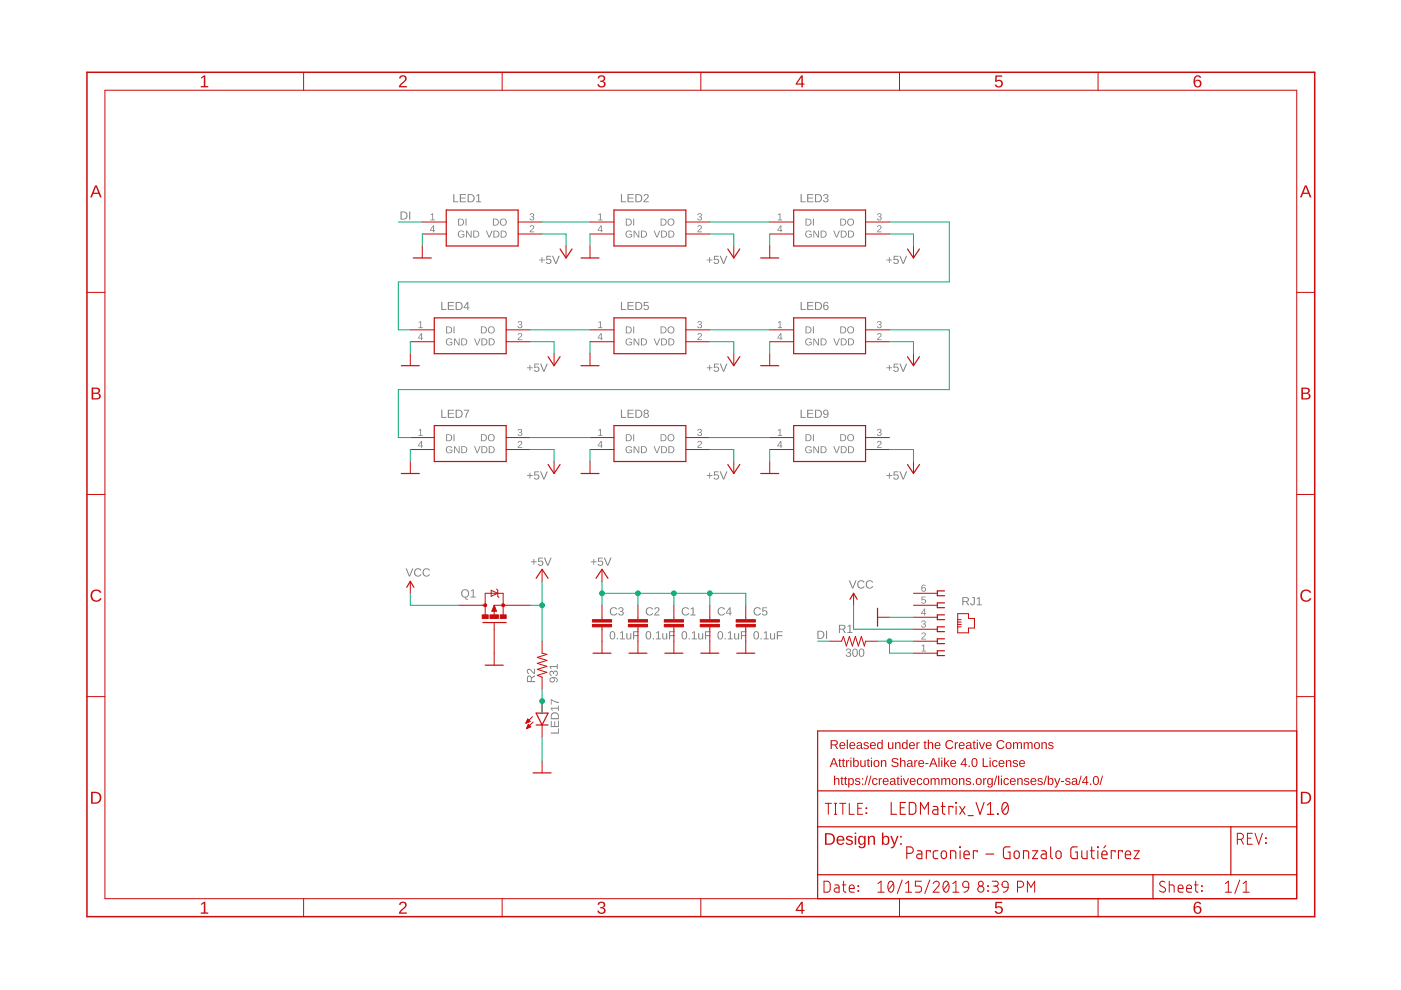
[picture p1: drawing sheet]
<svg xmlns="http://www.w3.org/2000/svg" width="297mm" height="210mm" viewBox="0 0 297 210" stroke-linecap="round" stroke-linejoin="round" font-family="sans-serif">
<g fill="#808080">
<path d="M195.4 136.9l.5-.2v1.3h.4v.1h-.9v-.1h.4v-1.2l-.4 .3z"/>
<path d="M195.5 131.7a.43 .43 0 0 1 .7-.1 .43 .43 0 0 1-.2 .7 .39 .39 0 0 1 .3 .5 .39 .39 0 0 1-.5 .3l-.4-.3-.1-.1h.2a.3 .3 0 0 0 .4 .2 .3 .3 0 0 0 .1-.4l-.3-.1v-.2a.29 .29 0 0 0 .4-.1 .29 .29 0 0 0-.2-.4 .29 .29 0 0 0-.4 .3l-.2-.1z"/>
<path d="M195.4 126.5h.8v.2h-.6l-.1 .4a.5 .5 0 0 1 .8 .3 .5 .5 0 0 1-.3 .6 .5 .5 0 0 1-.7-.4l.5 .2a.34 .34 0 0 0 .3-.4 .34 .34 0 0 0-.6-.1h-.1z"/>
<path d="M195.5 134.2a.5 .5 0 0 1 .8 .2 .5 .5 0 0 1-.5 .7l-.3 .3h.8v.2h-1l.6-.7a.3 .3 0 0 0 .1-.5 .3 .3 0 0 0-.5 .1h-.2z"/>
<path d="M112.5 45.3a.43 .43 0 0 1 .6 0 .43 .43 0 0 1-.2 .7 .39 .39 0 0 1 .4 .4 .39 .39 0 0 1-.5 .3l-.5-.2v-.2h.2a.3 .3 0 0 0 .4 .3 .3 .3 0 0 0 .1-.5l-.4-.1v-.1a.29 .29 0 0 0 .4-.2 .29 .29 0 0 0-.2-.3 .29 .29 0 0 0-.3 .2h-.2z"/>
<path d="M91.3 45.5l.5-.3v1.4h.4v.1h-.9v-.1h.3v-1.2l-.3 .3z"/>
<path d="M112.5 47.9a.5 .5 0 0 1 .7 .2 .5 .5 0 0 1-.4 .7l-.3 .3h.8v.2h-1l.5-.8a.3 .3 0 0 0 .2-.5 .3 .3 0 0 0-.5 .2l-.2-.1z"/>
<path d="M148 45.3a.43 .43 0 0 1 .7 0 .43 .43 0 0 1-.2 .7 .39 .39 0 0 1 .3 .4 .39 .39 0 0 1-.5 .3l-.4-.2-.1-.2h.2a.3 .3 0 0 0 .4 .3 .3 .3 0 0 0 .2-.5l-.4-.1v-.1a.29 .29 0 0 0 .4-.2 .29 .29 0 0 0-.2-.3 .29 .29 0 0 0-.4 .2h-.1z"/>
<path d="M126.9 45.5l.5-.3v1.4h.3v.1h-.9v-.1h.4v-1.2l-.3 .3z"/>
<path d="M148 47.9a.5 .5 0 0 1 .8 .2 .5 .5 0 0 1-.4 .7l-.3 .3h.7v.2h-.9l.5-.8a.3 .3 0 0 0 .2-.5 .3 .3 0 0 0-.5 .2l-.2-.1z"/>
<path d="M186.1 45.3a.43 .43 0 0 1 .7 0 .43 .43 0 0 1-.2 .7 .39 .39 0 0 1 .3 .4 .39 .39 0 0 1-.5 .3l-.4-.2-.1-.2h.2a.3 .3 0 0 0 .4 .3 .3 .3 0 0 0 .2-.5l-.4-.1v-.1a.29 .29 0 0 0 .4-.2 .29 .29 0 0 0-.2-.3 .29 .29 0 0 0-.4 .2h-.2z"/>
<path d="M165 45.5l.5-.3v1.4h.3v.1h-.9v-.1h.4v-1.2l-.3 .3z"/>
<path d="M186.1 47.9a.5 .5 0 0 1 .8 .2 .5 .5 0 0 1-.4 .7l-.3 .3h.7v.2h-.9l.5-.8a.3 .3 0 0 0 .2-.5 .3 .3 0 0 0-.5 .2l-.2-.1z"/>
<path d="M109.9 68.2a.43 .43 0 0 1 .7 0 .43 .43 0 0 1-.2 .6 .39 .39 0 0 1 .3 .5 .39 .39 0 0 1-.4 .3l-.5-.2-.1-.2h.2a.3 .3 0 0 0 .4 .2 .3 .3 0 0 0 .2-.4l-.4-.1v-.2a.29 .29 0 0 0 .4-.1 .29 .29 0 0 0-.2-.4 .29 .29 0 0 0-.3 .3h-.2z"/>
<path d="M88.8 68.3l.5-.2v1.3h.3v.2h-.9v-.2h.4v-1.1l-.3 .2z"/>
<path d="M109.9 70.7a.5 .5 0 0 1 .8 .2 .5 .5 0 0 1-.4 .7l-.3 .3h.7v.2h-.9l.5-.7a.3 .3 0 0 0 .2-.5 .3 .3 0 0 0-.5 .1h-.2z"/>
<path d="M148 68.2a.43 .43 0 0 1 .7 0 .43 .43 0 0 1-.2 .6 .39 .39 0 0 1 .3 .5 .39 .39 0 0 1-.5 .3l-.4-.2-.1-.2h.2a.3 .3 0 0 0 .4 .2 .3 .3 0 0 0 .2-.4l-.4-.1v-.2a.29 .29 0 0 0 .4-.1 .29 .29 0 0 0-.2-.4 .29 .29 0 0 0-.4 .3h-.1z"/>
<path d="M126.9 68.3l.5-.2v1.3h.3v.2h-.9v-.2h.4v-1.1l-.3 .2z"/>
<path d="M148 70.7a.5 .5 0 0 1 .8 .2 .5 .5 0 0 1-.4 .7l-.3 .3h.7v.2h-.9l.5-.7a.3 .3 0 0 0 .2-.5 .3 .3 0 0 0-.5 .1h-.2z"/>
<path d="M186.1 68.2a.43 .43 0 0 1 .7 0 .43 .43 0 0 1-.2 .6 .39 .39 0 0 1 .3 .5 .39 .39 0 0 1-.5 .3l-.4-.2-.1-.2h.2a.3 .3 0 0 0 .4 .2 .3 .3 0 0 0 .2-.4l-.4-.1v-.2a.29 .29 0 0 0 .4-.1 .29 .29 0 0 0-.2-.4 .29 .29 0 0 0-.4 .3h-.2z"/>
<path d="M165 68.3l.5-.2v1.3h.3v.2h-.9v-.2h.4v-1.1l-.3 .2z"/>
<path d="M186.1 70.7a.5 .5 0 0 1 .8 .2 .5 .5 0 0 1-.4 .7l-.3 .3h.7v.2h-.9l.5-.7a.3 .3 0 0 0 .2-.5 .3 .3 0 0 0-.5 .1h-.2z"/>
<path d="M109.9 91a.43 .43 0 0 1 .7 0 .43 .43 0 0 1-.2 .7 .39 .39 0 0 1 .3 .4 .39 .39 0 0 1-.4 .3l-.5-.2-.1-.2h.2a.3 .3 0 0 0 .4 .3 .3 .3 0 0 0 .2-.5h-.4v-.2a.29 .29 0 0 0 .4-.1 .29 .29 0 0 0-.2-.4 .29 .29 0 0 0-.3 .2h-.2z"/>
<path d="M88.8 91.2l.5-.2v1.3h.3v.1h-.9v-.1h.4v-1.2l-.3 .3z"/>
<path d="M109.9 93.6a.5 .5 0 0 1 .8 .2 .5 .5 0 0 1-.4 .7l-.3 .3h.7v.2h-.9l.5-.8a.3 .3 0 0 0 .2-.5 .3 .3 0 0 0-.5 .2h-.2z"/>
<path d="M148 91a.43 .43 0 0 1 .7 0 .43 .43 0 0 1-.2 .7 .39 .39 0 0 1 .3 .4 .39 .39 0 0 1-.5 .3l-.4-.2-.1-.2h.2a.3 .3 0 0 0 .4 .3 .3 .3 0 0 0 .2-.5h-.4v-.2a.29 .29 0 0 0 .4-.1 .29 .29 0 0 0-.2-.4 .29 .29 0 0 0-.4 .2h-.1z"/>
<path d="M126.9 91.2l.5-.2v1.3h.3v.1h-.9v-.1h.4v-1.2l-.3 .3z"/>
<path d="M148 93.6a.5 .5 0 0 1 .8 .2 .5 .5 0 0 1-.4 .7l-.3 .3h.7v.2h-.9l.5-.8a.3 .3 0 0 0 .2-.5 .3 .3 0 0 0-.5 .2h-.2z"/>
<path d="M186.1 91a.43 .43 0 0 1 .7 0 .43 .43 0 0 1-.2 .7 .39 .39 0 0 1 .3 .4 .39 .39 0 0 1-.5 .3l-.4-.2-.1-.2h.2a.3 .3 0 0 0 .4 .3 .3 .3 0 0 0 .2-.5h-.4v-.2a.29 .29 0 0 0 .4-.1 .29 .29 0 0 0-.2-.4 .29 .29 0 0 0-.4 .2h-.2z"/>
<path d="M165 91.2l.5-.2v1.3h.3v.1h-.9v-.1h.4v-1.2l-.3 .3z"/>
<path d="M186.1 93.6a.5 .5 0 0 1 .8 .2 .5 .5 0 0 1-.4 .7l-.3 .3h.7v.2h-.9l.5-.8a.3 .3 0 0 0 .2-.5 .3 .3 0 0 0-.5 .2h-.2z"/>
<path d="M86 120.5h.2l.6 1.5 .6-1.5h.2l-.7 1.7h-.2zM88 120.7a.86 .86 0 0 1 1.3 .2l-.2 .1a.63 .63 0 0 0-.9-.1 .63 .63 0 0 0 0 1 .63 .63 0 0 0 1-.2l.2 .1a.88 .88 0 0 1-1.4 .3 .88 .88 0 0 1 0-1.4zM89.8 120.7a.86 .86 0 0 1 1.4 .2l-.3 .1a.63 .63 0 0 0-.9-.1 .63 .63 0 0 0 0 1 .63 .63 0 0 0 1-.2l.2 .1a.88 .88 0 0 1-1.4 .3 .88 .88 0 0 1 0-1.4z"/>
<path d="M180 123.1h.2l.6 1.5 .6-1.5h.2l-.7 1.7h-.2zM182 123.3a.86 .86 0 0 1 1.3 .2h-.2a.63 .63 0 0 0-1 0 .63 .63 0 0 0 .1 .9 .63 .63 0 0 0 .9-.2l.2 .1a.88 .88 0 0 1-1.3 .3 .88 .88 0 0 1 0-1.3zM183.8 123.3a.86 .86 0 0 1 1.3 .2h-.2a.63 .63 0 0 0-1 0 .63 .63 0 0 0 .1 .9 .63 .63 0 0 0 .9-.2l.2 .1a.88 .88 0 0 1-1.3 .3 .88 .88 0 0 1 0-1.3z"/>
<path d="M113.1 118.5h.2v.5h.5v.2h-.5v.5h-.2v-.5h-.5v-.2h.5zM114.1 118.2h1v.2h-.8v.6a.59 .59 0 0 1 .8 .2 .59 .59 0 0 1-.3 .8 .59 .59 0 0 1-.8-.4l.2-.1a.38 .38 0 0 0 .6 .2 .38 .38 0 0 0 .1-.6 .38 .38 0 0 0-.6 .1h-.2zM115.3 118.2h.3l.5 1.5 .6-1.5h.3l-.7 1.7h-.3z"/>
<path d="M114.8 54.5h.2v.5h.5v.2h-.5v.5h-.2v-.5h-.5v-.2h.5zM115.8 54.2h1v.2h-.8v.6a.59 .59 0 0 1 .9 .2 .59 .59 0 0 1-.4 .8 .59 .59 0 0 1-.8-.4l.3-.1a.38 .38 0 0 0 .5 .2 .38 .38 0 0 0 .1-.6 .38 .38 0 0 0-.6 .1h-.2zM117 54.2h.3l.6 1.6 .5-1.6h.3l-.7 1.8h-.3z"/>
<path d="M116.6 143.8a1.03 1.03 0 0 1 1.7 .4l-.1 .3-.3 .2v-.2l.1-.1a.48 .48 0 0 0-.1-.5 .48 .48 0 0 0-.5-.1 .56 .56 0 0 1 0 .8 .56 .56 0 0 1-.7 0 .56 .56 0 0 1-.1-.8zM116.7 144.2a.4 .4 0 0 0 .8 0 .4 .4 0 0 0-.8 0zM116.6 142.4l.5-.2 .3 .4a.51 .51 0 0 1 .7-.3 .51 .51 0 0 1 .1 .8l-.4 .3v-.3a.35 .35 0 0 0 .3-.5 .35 .35 0 0 0-.6-.1v.4h-.2a.33 .33 0 0 0-.2-.4 .33 .33 0 0 0-.4 .2 .33 .33 0 0 0 .3 .4l-.1 .2-.4-.3zM116.5 141.2h1.6v-.4h.1v1.1h-.1v-.5h-1.4l.3 .4h-.2z"/>
<path d="M144.8 133.9a.64 .64 0 0 1 .7 .1 .64 .64 0 0 1 .2 .7 .64 .64 0 0 1-.6 .9 .64 .64 0 0 1-.6-.9zM144.9 134a.97 .97 0 0 0 .2 1.4 .86 .86 0 0 0 0-1.4zM146 135.3h.3v.3h-.3zM146.7 134.1l.6-.3v1.6h.4v.2h-1v-.2h.4v-1.3l-.4 .2zM148 134.2h.3v.9a.32 .32 0 0 0 .3 .3 .32 .32 0 0 0 .3-.4v-.8h.2v1.4h-.2v-.3a.44 .44 0 0 1-.5 .3 .44 .44 0 0 1-.4-.5zM149.5 133.8h1.2v.2h-1v.7h1v.2h-1v.7h-.2z"/>
<path d="M137.1 133.9a.64 .64 0 0 1 .8 .1 .64 .64 0 0 1 .2 .7 .64 .64 0 0 1-.6 .9 .64 .64 0 0 1-.6-.9zM137.3 134a.97 .97 0 0 0 .2 1.4 .86 .86 0 0 0 0-1.4zM138.4 135.3h.2v.3h-.2zM139.1 134.1l.6-.3v1.6h.4v.2h-1v-.2h.4v-1.3l-.4 .2zM140.4 134.2h.2v.9a.32 .32 0 0 0 .4 .3 .32 .32 0 0 0 .2-.4v-.8h.3v1.4h-.2v-.3a.44 .44 0 0 1-.6 .3 .44 .44 0 0 1-.3-.5zM141.8 133.8h1.3v.2h-1v.7h.9v.2h-.9v.7h-.3z"/>
<path d="M129.5 133.9a.64 .64 0 0 1 .8 .1 .64 .64 0 0 1 .2 .7 .64 .64 0 0 1-.6 .9 .64 .64 0 0 1-.6-.9zM129.7 134a.97 .97 0 0 0 .2 1.4 .86 .86 0 0 0 0-1.4zM130.8 135.3h.2v.3h-.2zM131.5 134.1l.6-.3v1.6h.4v.2h-1.1v-.2h.5v-1.3l-.4 .2zM132.8 134.2h.2v.9a.32 .32 0 0 0 .4 .3 .32 .32 0 0 0 .2-.4v-.8h.2l.1 1.4h-.3v-.3a.44 .44 0 0 1-.5 .3 .44 .44 0 0 1-.3-.5zM134.2 133.8h1.2v.2h-.9v.7h.9v.2h-.9v.7h-.3z"/>
<path d="M152.4 133.9a.64 .64 0 0 1 .7 .1 .64 .64 0 0 1 .2 .7 .64 .64 0 0 1-.6 .9 .64 .64 0 0 1-.6-.9zM152.5 134a.97 .97 0 0 0 .2 1.4 .86 .86 0 0 0 0-1.4zM153.6 135.3h.3v.3h-.3zM154.3 134.1l.6-.3v1.6h.5v.2h-1.1v-.2h.4v-1.3l-.4 .2zM155.7 134.2h.2v.9a.32 .32 0 0 0 .3 .3 .32 .32 0 0 0 .3-.4v-.8h.2v1.4h-.2v-.3a.44 .44 0 0 1-.5 .3 .44 .44 0 0 1-.3-.5zM157.1 133.8h1.2v.2h-1v.7h1v.2h-1v.7h-.2z"/>
<path d="M125.8 118.5h.2v.5h.5v.2h-.5v.5h-.2v-.5h-.5v-.2h.5zM126.8 118.2h1v.2h-.8v.6a.59 .59 0 0 1 .8 .2 .59 .59 0 0 1-.3 .8 .59 .59 0 0 1-.8-.4l.2-.1a.38 .38 0 0 0 .6 .2 .38 .38 0 0 0 .1-.6 .38 .38 0 0 0-.6 .1h-.2zM128 118.2h.3l.5 1.5 .6-1.5h.3l-.7 1.7h-.3z"/>
<path d="M160 133.9a.64 .64 0 0 1 .7 .1 .64 .64 0 0 1 .2 .7 .64 .64 0 0 1-.6 .9 .64 .64 0 0 1-.6-.9zM160.2 134a.97 .97 0 0 0 .1 1.4 .86 .86 0 0 0 0-1.4zM161.3 135.3h.2v.3h-.2zM162 134.1l.6-.3v1.6h.4v.2h-1.1v-.2h.4v-1.3l-.3 .2zM163.3 134.2h.2v.9a.32 .32 0 0 0 .3 .3 .32 .32 0 0 0 .3-.4v-.8h.2v1.4h-.2v-.3a.44 .44 0 0 1-.5 .3 .44 .44 0 0 1-.3-.5zM164.7 133.8h1.2v.2h-1v.7h1v.2h-1v.7h-.2z"/>
<path d="M150.4 54.5h.1v.5h.6v.2h-.6v.5h-.1v-.5h-.5v-.2h.5zM151.4 54.2h1v.2h-.8v.6a.59 .59 0 0 1 .8 .2 .59 .59 0 0 1-.4 .8 .59 .59 0 0 1-.7-.4l.2-.1a.38 .38 0 0 0 .6 .2 .38 .38 0 0 0 0-.6 .38 .38 0 0 0-.5 .1h-.3zM152.6 54.2h.2l.6 1.6 .6-1.6h.2l-.7 1.8h-.2z"/>
<path d="M188.5 54.5h.1v.5h.6v.2h-.6v.5h-.1v-.5h-.6v-.2h.6zM189.5 54.2h1v.2h-.8v.6a.59 .59 0 0 1 .8 .2 .59 .59 0 0 1-.4 .8 .59 .59 0 0 1-.7-.4l.2-.1a.38 .38 0 0 0 .6 .2 .38 .38 0 0 0 0-.6 .38 .38 0 0 0-.6 .1h-.2zM190.7 54.2h.2l.6 1.6 .6-1.6h.2l-.7 1.8h-.2z"/>
<path d="M112.3 77.4h.2v.5h.5v.2h-.5v.5h-.2v-.5h-.5v-.2h.5zM113.3 77.1h1v.2h-.8v.5a.59 .59 0 0 1 .8 .3 .59 .59 0 0 1-.3 .8 .59 .59 0 0 1-.8-.5h.2a.38 .38 0 0 0 .6 .2 .38 .38 0 0 0 0-.6 .38 .38 0 0 0-.5 0h-.3zM114.5 77.1h.2l.6 1.5 .6-1.5h.2l-.7 1.7h-.2z"/>
<path d="M150.4 77.4h.1v.5h.6v.2h-.6v.5h-.1v-.5h-.5v-.2h.5zM151.4 77.1h1v.2h-.8v.5a.59 .59 0 0 1 .8 .3 .59 .59 0 0 1-.4 .8 .59 .59 0 0 1-.7-.5h.2a.38 .38 0 0 0 .6 .2 .38 .38 0 0 0 0-.6 .38 .38 0 0 0-.5 0h-.3zM152.6 77.1h.2l.6 1.5 .6-1.5h.2l-.7 1.7h-.2z"/>
<path d="M188.5 77.4h.1v.5h.6v.2h-.6v.5h-.1v-.5h-.6v-.2h.6zM189.5 77.1h1v.2h-.8v.5a.59 .59 0 0 1 .8 .3 .59 .59 0 0 1-.4 .8 .59 .59 0 0 1-.7-.5h.2a.38 .38 0 0 0 .6 .2 .38 .38 0 0 0 0-.6 .38 .38 0 0 0-.6 0h-.2zM190.7 77.1h.2l.6 1.5 .6-1.5h.2l-.7 1.7h-.2z"/>
<path d="M112.3 100.2h.2v.5h.5v.2h-.5v.5h-.2v-.5h-.5v-.2h.5zM113.3 99.9h1v.2h-.8v.6a.59 .59 0 0 1 .8 .2 .59 .59 0 0 1-.3 .8 .59 .59 0 0 1-.8-.4h.2a.38 .38 0 0 0 .6 .1 .38 .38 0 0 0 0-.6 .38 .38 0 0 0-.5 .1h-.3zM114.5 99.9h.2l.6 1.6 .6-1.6h.2l-.7 1.8h-.2z"/>
<path d="M150.4 100.2h.1v.5h.6v.2h-.6v.5h-.1v-.5h-.5v-.2h.5zM151.4 99.9h1v.2h-.8v.6a.59 .59 0 0 1 .8 .2 .59 .59 0 0 1-.4 .8 .59 .59 0 0 1-.7-.4h.2a.38 .38 0 0 0 .6 .1 .38 .38 0 0 0 0-.6 .38 .38 0 0 0-.5 .1h-.3zM152.6 99.9h.2l.6 1.6 .6-1.6h.2l-.7 1.8h-.2z"/>
<path d="M188.5 100.2h.1v.5h.6v.2h-.6v.5h-.1v-.5h-.6v-.2h.6zM189.5 99.9h1v.2h-.8v.6a.59 .59 0 0 1 .8 .2 .59 .59 0 0 1-.4 .8 .59 .59 0 0 1-.7-.4h.2a.38 .38 0 0 0 .6 .1 .38 .38 0 0 0 0-.6 .38 .38 0 0 0-.6 .1h-.2zM190.7 99.9h.2l.6 1.6 .6-1.6h.2l-.7 1.8h-.2z"/>
<path d="M179.5 137.6a.5 .5 0 0 1 .8 0 .5 .5 0 0 1-.2 .8 .51 .51 0 0 1 .2 .8 .51 .51 0 0 1-.8 0l-.2-.4h.2a.35 .35 0 0 0 .5 .3 .35 .35 0 0 0 .1-.6h-.4v-.2a.33 .33 0 0 0 .5-.2 .33 .33 0 0 0-.3-.4 .33 .33 0 0 0-.4 .3h-.2zM180.9 137.6a.64 .64 0 0 1 .8 .1 .64 .64 0 0 1 .2 .7 .64 .64 0 0 1-.6 .9 .64 .64 0 0 1-.6-.9zM181.1 137.7a.97 .97 0 0 0 .2 1.4 .86 .86 0 0 0 0-1.4zM182.3 137.6a.64 .64 0 0 1 .8 .1 .64 .64 0 0 1 .2 .7 .64 .64 0 0 1-.6 .9 .64 .64 0 0 1-.6-.9zM182.5 137.7a.97 .97 0 0 0 .2 1.4 .86 .86 0 0 0 0-1.4z"/>
<path d="M195.9 129h.2v1h.2v.2h-.2v.3h-.1v-.3h-.7zM196 129.3l-.6 .7h.6z"/>
<path d="M195.6 124h.5l.2 .2-.6-.1-.2 .6a.47 .47 0 0 1 .7 0 .47 .47 0 0 1-.2 .7 .47 .47 0 0 1-.6-.3l-.1-.6zM195.5 124.9a.31 .31 0 0 0 .6 0 .31 .31 0 0 0-.6 0z"/>
<path d="M204 126.6h.8a.5 .5 0 0 1 .6 .4 .5 .5 0 0 1-.4 .6l.5 .7h-.3l-.4-.7h-.5v.7h-.3zM204.3 126.8v.6h.5a.32 .32 0 0 0 .4-.3 .32 .32 0 0 0-.4-.3zM206.1 126.6h.6v1.2a.51 .51 0 0 1-.5 .6 .51 .51 0 0 1-.5-.5h.2a.29 .29 0 0 0 .3 .3 .29 .29 0 0 0 .3-.4v-1h-.4zM207.1 126.9l.6-.3v1.5h.4v.2h-1v-.2h.4v-1.3l-.4 .3z"/>
<path d="M98 125.2a.89 .89 0 0 1 1.4 .2 .89 .89 0 0 1-.6 1.3l.1 .2 .4 .1v.1l-.6-.1-.2-.3a.91 .91 0 0 1-.7-.6 .91 .91 0 0 1 .2-.9zM98.2 125.3a.7 .7 0 0 0 .1 1.1 .7 .7 0 0 0 1-.5 .7 .7 0 0 0-.9-.8zM99.8 125.2l.6-.2v1.5h.5v.2h-1.1v-.2h.4v-1.3l-.4 .2z"/>
<path d="M111.9 143.4l.5-.2 .3 .4 .7-.5v.3l-.7 .5v.5h.7v.2h-1.7zM112 143.6l-.1 .8h.6v-.8zM111.8 141.9a1.1 1.1 0 0 1 1.4 .7l.1-.8h.1v1.1l-.2-.1-.5-.4a.37 .37 0 0 0-.5-.4 .37 .37 0 0 0-.2 .6l.1 .3-.4-.4z"/>
<path d="M116.8 155.3h1.5v-.9h.2v1.1h-1.7zM116.8 152.9h.2v1h.5v-1h.2v1h.6v-1.1h.2v1.4h-1.7zM117 151.3a.88 .88 0 0 1 .9-.2 .88 .88 0 0 1 .6 .8v.6h-1.7v-.8zM117.1 151.4l-.1 .9h1.3a.74 .74 0 0 0-.2-.9 .74 .74 0 0 0-1 0zM116.8 150h1.5v-.4h.2v1.1h-.2v-.4h-1.3l.3 .4h-.2zM116.8 148.2l1.1 .5 .6 .1v.3l-.7-.2-.8-.4v.9h-.2z"/>
<path d="M144.7 129a.86 .86 0 0 1 1.4 .2h-.2a.63 .63 0 0 0-1 0 .63 .63 0 0 0 .1 .9 .63 .63 0 0 0 .9-.1l.2 .1a.88 .88 0 0 1-1.3 .2 .88 .88 0 0 1-.1-1.3zM146.4 129l.7-.2v1.5h.4v.2h-1.1v-.2h.4v-1.3l-.4 .3z"/>
<path d="M137.1 129a.86 .86 0 0 1 1.4 .2h-.2a.63 .63 0 0 0-1 0 .63 .63 0 0 0 .1 .9 .63 .63 0 0 0 .9-.1l.2 .1a.88 .88 0 0 1-1.3 .2 .88 .88 0 0 1-.1-1.3zM138.9 128.9a.55 .55 0 0 1 .8 .1 .55 .55 0 0 1-.3 .8l-.5 .5h.9v.2h-1.1l.1-.3 .4-.5a.37 .37 0 0 0 .4-.5 .37 .37 0 0 0-.6-.1l-.3 .1z"/>
<path d="M129.5 129a.86 .86 0 0 1 1.4 .2h-.3a.63 .63 0 0 0-.9 0 .63 .63 0 0 0 0 .9 .63 .63 0 0 0 1-.1l.2 .1a.88 .88 0 0 1-1.3 .2 .88 .88 0 0 1-.1-1.3zM131.3 128.9a.5 .5 0 0 1 .8-.1 .5 .5 0 0 1-.3 .8 .51 .51 0 0 1 .3 .8 .51 .51 0 0 1-.9 0l-.1-.4h.2a.35 .35 0 0 0 .5 .3 .35 .35 0 0 0 .1-.5l-.4-.1v-.2a.33 .33 0 0 0 .5-.1 .33 .33 0 0 0-.3-.5 .33 .33 0 0 0-.4 .3h-.2z"/>
<path d="M152.4 129a.86 .86 0 0 1 1.3 .2h-.2a.63 .63 0 0 0-1 0 .63 .63 0 0 0 .1 .9 .63 .63 0 0 0 .9-.1l.2 .1a.88 .88 0 0 1-1.3 .2 .88 .88 0 0 1 0-1.3zM154.7 128.8h.2v1.1h.2v.2h-.2v.4h-.2v-.4h-.8zM154.7 129l-.6 .9h.6z"/>
<path d="M160 129a.86 .86 0 0 1 1.3 .2h-.2a.63 .63 0 0 0-.9 0 .63 .63 0 0 0 0 .9 .63 .63 0 0 0 1-.1l.1 .1a.88 .88 0 0 1-1.3 .2 .88 .88 0 0 1 0-1.3zM161.6 128.8h1v.2h-.8v.5a.59 .59 0 0 1 .9 .3 .59 .59 0 0 1-.4 .8 .59 .59 0 0 1-.8-.5h.3a.38 .38 0 0 0 .5 .1 .38 .38 0 0 0 .1-.5 .38 .38 0 0 0-.6 0h-.2z"/>
<path d="M104.5 46.4h.5a.74 .74 0 0 1 .8 .7 .74 .74 0 0 1-.7 .7h-.6zM104.7 46.5v1.2a.62 .62 0 0 0 .9-.6 .62 .62 0 0 0-.9-.6zM105.9 47.1a.76 .76 0 0 1 1.5 0 .76 .76 0 0 1-1.5 0zM106.1 47.1a.57 .57 0 0 0 1.1 0 .57 .57 0 0 0-1.1 0z"/>
<path d="M97.1 46.4h.5a.74 .74 0 0 1 .8 .7 .74 .74 0 0 1-.7 .7h-.6zM97.3 46.5v1.2a.62 .62 0 0 0 .9-.6 .62 .62 0 0 0-.9-.6zM98.7 46.4h.2v1.4h-.2z"/>
<path d="M103 48.9h.2l.5 1.3 .5-1.3h.2l-.6 1.5h-.2zM104.6 48.9h.5a.74 .74 0 0 1 .8 .7 .74 .74 0 0 1-.7 .8h-.6zM104.8 49.1v1.1a.62 .62 0 0 0 .9-.6 .62 .62 0 0 0-.9-.5zM106.2 48.9h.4a.74 .74 0 0 1 .8 .7 .74 .74 0 0 1-.7 .8h-.5zM106.4 49.1v1.1a.62 .62 0 0 0 .8-.6 .62 .62 0 0 0-.8-.5z"/>
<path d="M97.3 49.1l.7-.2 .4 .3-.2 .1a.58 .58 0 0 0-.8 0 .58 .58 0 0 0 .1 .8 .58 .58 0 0 0 .8 0v-.3h-.5v-.2h.7v.5a.8 .8 0 0 1-1.2 .1 .8 .8 0 0 1 0-1.1zM98.8 48.9h.2l.8 1.3v-1.3h.2v1.5h-.2l-.8-1.3v1.3h-.2zM100.3 48.9h.5a.74 .74 0 0 1 .8 .7 .74 .74 0 0 1-.7 .8h-.6zM100.5 49.1v1.1a.62 .62 0 0 0 .9-.6 .62 .62 0 0 0-.9-.5z"/>
<path d="M91.8 47.8h.2v1h.2v.1h-.2v.4h-.2v-.4h-.6zM91.8 48l-.5 .8h.5z"/>
<path d="M96.1 41.2h.2v1.5h.9v.2h-1.1zM97.5 41.2h1.3v.2h-1.1v.5h1v.2h-1v.6h1.1v.2h-1.3zM99.2 41.2h.5a.86 .86 0 0 1 .9 .8 .86 .86 0 0 1-.8 .9h-.6zM99.4 41.3v1.4a.73 .73 0 0 0 1-.7 .73 .73 0 0 0-1-.7zM101 41.4l.6-.2v1.5h.4v.2h-1.1v-.2h.5v-1.3l-.4 .2z"/>
<path d="M140.1 46.4h.4a.74 .74 0 0 1 .8 .7 .74 .74 0 0 1-.7 .7h-.5zM140.3 46.5v1.2a.62 .62 0 0 0 .8-.6 .62 .62 0 0 0-.8-.6zM141.5 47.1a.76 .76 0 0 1 1.5 0 .76 .76 0 0 1-1.5 0zM141.6 47.1a.6 .6 0 0 0 1.2 0 .6 .6 0 0 0-1.2 0z"/>
<path d="M132.7 46.4h.5a.74 .74 0 0 1 .8 .7 .74 .74 0 0 1-.8 .7h-.5zM132.9 46.5v1.2a.62 .62 0 0 0 .9-.6 .62 .62 0 0 0-.9-.6zM134.3 46.4h.2v1.4h-.2z"/>
<path d="M138.6 48.9h.2l.5 1.3 .5-1.3h.2l-.6 1.5h-.2zM140.2 48.9h.5a.74 .74 0 0 1 .7 .7 .74 .74 0 0 1-.7 .8h-.5zM140.4 49.1v1.1a.62 .62 0 0 0 .8-.6 .62 .62 0 0 0-.8-.5zM141.7 48.9h.5a.74 .74 0 0 1 .8 .7 .74 .74 0 0 1-.7 .8h-.6zM141.9 49.1v1.1a.62 .62 0 0 0 .9-.6 .62 .62 0 0 0-.9-.5z"/>
<path d="M132.8 49.1l.8-.2 .4 .3-.2 .1a.58 .58 0 0 0-.8 0 .58 .58 0 0 0 0 .8 .58 .58 0 0 0 .8 0v-.3h-.4v-.2h.6v.5a.8 .8 0 0 1-1.1 .1 .8 .8 0 0 1-.1-1.1zM134.4 48.9h.2l.8 1.3v-1.3h.1v1.5h-.2l-.8-1.3v1.3h-.1zM135.9 48.9h.5a.74 .74 0 0 1 .8 .7 .74 .74 0 0 1-.8 .8h-.5zM136.1 49.1v1.1a.62 .62 0 0 0 .9-.6 .62 .62 0 0 0-.9-.5z"/>
<path d="M127.4 47.8h.2v1h.2v.1h-.2v.4h-.2v-.4h-.7zM127.4 48l-.5 .8h.5z"/>
<path d="M131.7 41.2h.2v1.5h.9v.2h-1.1zM133 41.2h1.3v.2h-1v.5h1v.2h-1v.6h1.1v.2h-1.4zM134.7 41.2h.6a.86 .86 0 0 1 .9 .8 .86 .86 0 0 1-.9 .9h-.6zM134.9 41.3v1.4a.73 .73 0 0 0 1.1-.7 .73 .73 0 0 0-1.1-.7zM136.6 41.3a.55 .55 0 0 1 .9 .1 .55 .55 0 0 1-.3 .8l-.5 .5h.9v.2h-1.2l.1-.3 .5-.5a.37 .37 0 0 0 .3-.5 .37 .37 0 0 0-.6-.1l-.3 .1z"/>
<path d="M178.1 46.4h.5a.74 .74 0 0 1 .8 .7 .74 .74 0 0 1-.7 .7h-.6zM178.3 46.5v1.2a.62 .62 0 0 0 .9-.6 .62 .62 0 0 0-.9-.6zM179.6 47.1a.76 .76 0 0 1 1.5 0 .76 .76 0 0 1-1.5 0zM179.7 47.1a.6 .6 0 0 0 1.2 0 .6 .6 0 0 0-1.2 0z"/>
<path d="M170.8 46.4h.5a.74 .74 0 0 1 .7 .7 .74 .74 0 0 1-.7 .7h-.5zM171 46.5v1.2a.62 .62 0 0 0 .8-.6 .62 .62 0 0 0-.8-.6zM172.3 46.4h.2v1.4h-.2z"/>
<path d="M176.7 48.9h.2l.5 1.3 .5-1.3h.2l-.6 1.5h-.2zM178.3 48.9h.4a.74 .74 0 0 1 .8 .7 .74 .74 0 0 1-.7 .8h-.5zM178.5 49.1v1.1a.62 .62 0 0 0 .8-.6 .62 .62 0 0 0-.8-.5zM179.8 48.9h.5a.74 .74 0 0 1 .8 .7 .74 .74 0 0 1-.7 .8h-.6zM180 49.1v1.1a.62 .62 0 0 0 .9-.6 .62 .62 0 0 0-.9-.5z"/>
<path d="M170.9 49.1l.8-.2 .4 .3-.2 .1a.58 .58 0 0 0-.8 0 .58 .58 0 0 0 0 .8 .58 .58 0 0 0 .8 0v-.3h-.4v-.2h.6v.5a.8 .8 0 0 1-1.1 .1 .8 .8 0 0 1-.1-1.1zM172.4 48.9h.3l.8 1.3v-1.3h.1v1.5h-.2l-.8-1.3v1.3h-.2zM174 48.9h.5a.74 .74 0 0 1 .8 .7 .74 .74 0 0 1-.8 .8h-.5zM174.2 49.1v1.1a.62 .62 0 0 0 .9-.6 .62 .62 0 0 0-.9-.5z"/>
<path d="M165.5 47.8h.2v1h.2v.1h-.2v.4h-.2v-.4h-.7zM165.5 48l-.5 .8h.5z"/>
<path d="M169.7 41.2h.3v1.5h.8v.2h-1.1zM171.1 41.2h1.3v.2h-1v.5h1v.2h-1v.6h1.1v.2h-1.4zM172.8 41.2h.6a.86 .86 0 0 1 .9 .8 .86 .86 0 0 1-.9 .9h-.6zM173 41.3v1.4a.73 .73 0 0 0 1-.7 .73 .73 0 0 0-1-.7zM174.7 41.3a.5 .5 0 0 1 .8-.1 .5 .5 0 0 1-.2 .8 .51 .51 0 0 1 .2 .8 .51 .51 0 0 1-.8 0l-.2-.4h.2a.35 .35 0 0 0 .5 .3 .35 .35 0 0 0 .1-.5l-.4-.1v-.2a.33 .33 0 0 0 .5-.2 .33 .33 0 0 0-.2-.4 .33 .33 0 0 0-.5 .3h-.2z"/>
<path d="M102 69.2h.4a.74 .74 0 0 1 .8 .7 .74 .74 0 0 1-.7 .8h-.5zM102.2 69.4v1.1a.62 .62 0 0 0 .8-.5 .62 .62 0 0 0-.8-.6zM103.4 69.9a.76 .76 0 0 1 1.5 0 .76 .76 0 0 1-1.5 0zM103.5 69.9a.6 .6 0 0 0 1.2 0 .6 .6 0 0 0-1.2 0z"/>
<path d="M94.6 69.2h.5a.74 .74 0 0 1 .8 .7 .74 .74 0 0 1-.8 .8h-.5zM94.8 69.4v1.1a.62 .62 0 0 0 .9-.5 .62 .62 0 0 0-.9-.6zM96.2 69.2h.2v1.5h-.2z"/>
<path d="M100.5 71.8h.2l.5 1.3 .5-1.3h.2l-.6 1.4h-.2zM102.1 71.8h.5a.74 .74 0 0 1 .7 .7 .74 .74 0 0 1-.7 .7h-.5zM102.3 71.9v1.2a.62 .62 0 0 0 .8-.6 .62 .62 0 0 0-.8-.6zM103.6 71.8h.5a.74 .74 0 0 1 .8 .7 .74 .74 0 0 1-.7 .7h-.6zM103.8 71.9v1.2a.62 .62 0 0 0 .9-.6 .62 .62 0 0 0-.9-.6z"/>
<path d="M94.7 71.9l.8-.1 .4 .3h-.2a.58 .58 0 0 0-.8 .1 .58 .58 0 0 0 0 .8 .58 .58 0 0 0 .8-.1v-.2h-.4v-.2h.6v.5a.8 .8 0 0 1-1.1 .1 .8 .8 0 0 1-.1-1.2zM96.3 71.8h.2l.8 1.2v-1.2h.2v1.4h-.3l-.8-1.2v1.2h-.1zM97.8 71.8h.5a.74 .74 0 0 1 .8 .7 .74 .74 0 0 1-.7 .7h-.6zM98 71.9v1.2a.62 .62 0 0 0 .9-.6 .62 .62 0 0 0-.9-.6z"/>
<path d="M89.3 70.6h.2v1h.2v.2h-.2v.3h-.2v-.3h-.7zM89.3 70.8l-.5 .8h.5z"/>
<path d="M93.6 64h.2v1.5h.9v.2h-1.1zM94.9 64h1.4v.2h-1.1v.6h1v.1h-1v.6h1.1v.2h-1.4zM96.6 64h.6a.86 .86 0 0 1 .9 .8 .86 .86 0 0 1-.8 .9h-.7zM96.8 64.2v1.3a.73 .73 0 0 0 1.1-.6 .73 .73 0 0 0-1.1-.7zM99.1 64h.2v1.2h.2v.1h-.2v.4h-.2v-.4h-.8zM99.1 64.3l-.6 .9h.6z"/>
<path d="M140.1 69.2h.4a.74 .74 0 0 1 .8 .7 .74 .74 0 0 1-.7 .8h-.5zM140.3 69.4v1.1a.62 .62 0 0 0 .8-.5 .62 .62 0 0 0-.8-.6zM141.5 69.9a.76 .76 0 0 1 1.5 0 .76 .76 0 0 1-1.5 0zM141.6 69.9a.6 .6 0 0 0 1.2 0 .6 .6 0 0 0-1.2 0z"/>
<path d="M132.7 69.2h.5a.74 .74 0 0 1 .8 .7 .74 .74 0 0 1-.8 .8h-.5zM132.9 69.4v1.1a.62 .62 0 0 0 .9-.5 .62 .62 0 0 0-.9-.6zM134.3 69.2h.2v1.5h-.2z"/>
<path d="M138.6 71.8h.2l.5 1.3 .5-1.3h.2l-.6 1.4h-.2zM140.2 71.8h.5a.74 .74 0 0 1 .7 .7 .74 .74 0 0 1-.7 .7h-.5zM140.4 71.9v1.2a.62 .62 0 0 0 .8-.6 .62 .62 0 0 0-.8-.6zM141.7 71.8h.5a.74 .74 0 0 1 .8 .7 .74 .74 0 0 1-.7 .7h-.6zM141.9 71.9v1.2a.62 .62 0 0 0 .9-.6 .62 .62 0 0 0-.9-.6z"/>
<path d="M132.8 71.9l.8-.1 .4 .3h-.2a.58 .58 0 0 0-.8 .1 .58 .58 0 0 0 0 .8 .58 .58 0 0 0 .8-.1v-.2h-.4v-.2h.6v.5a.8 .8 0 0 1-1.1 .1 .8 .8 0 0 1-.1-1.2zM134.4 71.8h.2l.8 1.2v-1.2h.1v1.4h-.2l-.8-1.2v1.2h-.1zM135.9 71.8h.5a.74 .74 0 0 1 .8 .7 .74 .74 0 0 1-.8 .7h-.5zM136.1 71.9v1.2a.62 .62 0 0 0 .9-.6 .62 .62 0 0 0-.9-.6z"/>
<path d="M127.4 70.6h.2v1h.2v.2h-.2v.3h-.2v-.3h-.7zM127.4 70.8l-.5 .8h.5z"/>
<path d="M131.7 64h.2v1.5h.9v.2h-1.1zM133 64h1.3v.2h-1v.6h1v.1h-1v.6h1.1v.2h-1.4zM134.7 64h.6a.86 .86 0 0 1 .9 .8 .86 .86 0 0 1-.9 .9h-.6zM134.9 64.2v1.3a.73 .73 0 0 0 1.1-.6 .73 .73 0 0 0-1.1-.7zM136.5 64h1v.2h-.8v.5a.59 .59 0 0 1 .8 .3 .59 .59 0 0 1-.3 .8 .59 .59 0 0 1-.8-.4l.2-.1a.38 .38 0 0 0 .6 .2 .38 .38 0 0 0 .1-.6 .38 .38 0 0 0-.6 0h-.2z"/>
<path d="M178.1 69.2h.5a.74 .74 0 0 1 .8 .7 .74 .74 0 0 1-.7 .8h-.6zM178.3 69.4v1.1a.62 .62 0 0 0 .9-.5 .62 .62 0 0 0-.9-.6zM179.6 69.9a.76 .76 0 0 1 1.5 0 .76 .76 0 0 1-1.5 0zM179.7 69.9a.6 .6 0 0 0 1.2 0 .6 .6 0 0 0-1.2 0z"/>
<path d="M170.8 69.2h.5a.74 .74 0 0 1 .7 .7 .74 .74 0 0 1-.7 .8h-.5zM171 69.4v1.1a.62 .62 0 0 0 .8-.5 .62 .62 0 0 0-.8-.6zM172.3 69.2h.2v1.5h-.2z"/>
<path d="M176.7 71.8h.2l.5 1.3 .5-1.3h.2l-.6 1.4h-.2zM178.3 71.8h.4a.74 .74 0 0 1 .8 .7 .74 .74 0 0 1-.7 .7h-.5zM178.5 71.9v1.2a.62 .62 0 0 0 .8-.6 .62 .62 0 0 0-.8-.6zM179.8 71.8h.5a.74 .74 0 0 1 .8 .7 .74 .74 0 0 1-.7 .7h-.6zM180 71.9v1.2a.62 .62 0 0 0 .9-.6 .62 .62 0 0 0-.9-.6z"/>
<path d="M170.9 71.9l.8-.1 .4 .3h-.2a.58 .58 0 0 0-.8 .1 .58 .58 0 0 0 0 .8 .58 .58 0 0 0 .8-.1v-.2h-.4v-.2h.6v.5a.8 .8 0 0 1-1.1 .1 .8 .8 0 0 1-.1-1.2zM172.4 71.8h.3l.8 1.2v-1.2h.1v1.4h-.2l-.8-1.2v1.2h-.2zM174 71.8h.5a.74 .74 0 0 1 .8 .7 .74 .74 0 0 1-.8 .7h-.5zM174.2 71.9v1.2a.62 .62 0 0 0 .9-.6 .62 .62 0 0 0-.9-.6z"/>
<path d="M165.5 70.6h.2v1h.2v.2h-.2v.3h-.2v-.3h-.7zM165.5 70.8l-.5 .8h.5z"/>
<path d="M169.7 64h.3v1.5h.8v.2h-1.1zM171.1 64h1.3v.2h-1v.6h1v.1h-1v.6h1.1v.2h-1.4zM172.8 64h.6a.86 .86 0 0 1 .9 .8 .86 .86 0 0 1-.9 .9h-.6zM173 64.2v1.3a.73 .73 0 0 0 1-.6 .73 .73 0 0 0-1-.7zM174.8 64.1l.2-.1a.5 .5 0 0 1 .6 .3l-.2 .1-.1-.2a.47 .47 0 0 0-.5 .2 .47 .47 0 0 0-.1 .5 .55 .55 0 0 1 .9 0 .55 .55 0 0 1-.2 .8 .55 .55 0 0 1-.8-.3l-.1-.8zM174.7 65.2a.4 .4 0 0 0 .8 0 .4 .4 0 0 0-.8 0z"/>
<path d="M102 92.1h.4a.74 .74 0 0 1 .8 .7 .74 .74 0 0 1-.7 .7h-.5zM102.2 92.2v1.2a.62 .62 0 0 0 .8-.6 .62 .62 0 0 0-.8-.6zM103.4 92.8a.76 .76 0 0 1 1.5 0 .76 .76 0 0 1-1.5 0zM103.5 92.8a.6 .6 0 0 0 1.2 0 .6 .6 0 0 0-1.2 0z"/>
<path d="M94.6 92.1h.5a.74 .74 0 0 1 .8 .7 .74 .74 0 0 1-.8 .7h-.5zM94.8 92.2v1.2a.62 .62 0 0 0 .9-.6 .62 .62 0 0 0-.9-.6zM96.2 92.1h.2v1.4h-.2z"/>
<path d="M100.5 94.6h.2l.5 1.3 .5-1.3h.2l-.6 1.5h-.2zM102.1 94.6h.5a.74 .74 0 0 1 .7 .7 .74 .74 0 0 1-.7 .8h-.5zM102.3 94.8v1.1a.62 .62 0 0 0 .8-.6 .62 .62 0 0 0-.8-.5zM103.6 94.6h.5a.74 .74 0 0 1 .8 .7 .74 .74 0 0 1-.7 .8h-.6zM103.8 94.8v1.1a.62 .62 0 0 0 .9-.6 .62 .62 0 0 0-.9-.5z"/>
<path d="M94.7 94.8l.8-.2 .4 .3-.2 .1a.58 .58 0 0 0-.8 0 .58 .58 0 0 0 0 .8 .58 .58 0 0 0 .8 0v-.3h-.4v-.2h.6v.6a.8 .8 0 0 1-1.1 0 .8 .8 0 0 1-.1-1.1zM96.3 94.6h.2l.8 1.3v-1.3h.2v1.5h-.3l-.8-1.3v1.3h-.1zM97.8 94.6h.5a.74 .74 0 0 1 .8 .7 .74 .74 0 0 1-.7 .8h-.6zM98 94.8v1.1a.62 .62 0 0 0 .9-.6 .62 .62 0 0 0-.9-.5z"/>
<path d="M89.3 93.5h.2v1h.2v.1h-.2v.4h-.2v-.4h-.7zM89.3 93.7l-.5 .8h.5z"/>
<path d="M93.6 86.9h.2v1.5h.9v.2h-1.1zM94.9 86.9h1.4v.2h-1.1v.5h1v.2h-1v.6h1.1v.2h-1.4zM96.6 86.9h.6a.86 .86 0 0 1 .9 .8 .86 .86 0 0 1-.8 .9h-.7zM96.8 87.1v1.3a.73 .73 0 0 0 1.1-.7 .73 .73 0 0 0-1.1-.6zM98.3 86.9h1.2l-.5 1.1-.1 .6h-.2v-.5l.6-1h-1z"/>
<path d="M140.1 92.1h.4a.74 .74 0 0 1 .8 .7 .74 .74 0 0 1-.7 .7h-.5zM140.3 92.2v1.2a.62 .62 0 0 0 .8-.6 .62 .62 0 0 0-.8-.6zM141.5 92.8a.76 .76 0 0 1 1.5 0 .76 .76 0 0 1-1.5 0zM141.6 92.8a.6 .6 0 0 0 1.2 0 .6 .6 0 0 0-1.2 0z"/>
<path d="M132.7 92.1h.5a.74 .74 0 0 1 .8 .7 .74 .74 0 0 1-.8 .7h-.5zM132.9 92.2v1.2a.62 .62 0 0 0 .9-.6 .62 .62 0 0 0-.9-.6zM134.3 92.1h.2v1.4h-.2z"/>
<path d="M138.6 94.6h.2l.5 1.3 .5-1.3h.2l-.6 1.5h-.2zM140.2 94.6h.5a.74 .74 0 0 1 .7 .7 .74 .74 0 0 1-.7 .8h-.5zM140.4 94.8v1.1a.62 .62 0 0 0 .8-.6 .62 .62 0 0 0-.8-.5zM141.7 94.6h.5a.74 .74 0 0 1 .8 .7 .74 .74 0 0 1-.7 .8h-.6zM141.9 94.8v1.1a.62 .62 0 0 0 .9-.6 .62 .62 0 0 0-.9-.5z"/>
<path d="M132.8 94.8l.8-.2 .4 .3-.2 .1a.58 .58 0 0 0-.8 0 .58 .58 0 0 0 0 .8 .58 .58 0 0 0 .8 0v-.3h-.4v-.2h.6v.6a.8 .8 0 0 1-1.1 0 .8 .8 0 0 1-.1-1.1zM134.4 94.6h.2l.8 1.3v-1.3h.1v1.5h-.2l-.8-1.3v1.3h-.1zM135.9 94.6h.5a.74 .74 0 0 1 .8 .7 .74 .74 0 0 1-.8 .8h-.5zM136.1 94.8v1.1a.62 .62 0 0 0 .9-.6 .62 .62 0 0 0-.9-.5z"/>
<path d="M127.4 93.5h.2v1h.2v.1h-.2v.4h-.2v-.4h-.7zM127.4 93.7l-.5 .8h.5z"/>
<path d="M131.7 86.9h.2v1.5h.9v.2h-1.1zM133 86.9h1.3v.2h-1v.5h1v.2h-1v.6h1.1v.2h-1.4zM134.7 86.9h.6a.86 .86 0 0 1 .9 .8 .86 .86 0 0 1-.9 .9h-.6zM134.9 87.1v1.3a.73 .73 0 0 0 1.1-.7 .73 .73 0 0 0-1.1-.6zM136.6 87a.51 .51 0 0 1 .7-.1 .51 .51 0 0 1 .1 .7l-.2 .1a.5 .5 0 0 1 .2 .7 .5 .5 0 0 1-.8 0 .5 .5 0 0 1 .2-.7l-.3-.3zM136.7 87.3a.32 .32 0 0 0 .6 0 .32 .32 0 0 0-.6 0zM136.6 88.1a.4 .4 0 0 0 .8 0 .4 .4 0 0 0-.8 0z"/>
<path d="M178.1 92.1h.5a.74 .74 0 0 1 .8 .7 .74 .74 0 0 1-.7 .7h-.6zM178.3 92.2v1.2a.62 .62 0 0 0 .9-.6 .62 .62 0 0 0-.9-.6zM179.6 92.8a.76 .76 0 0 1 1.5 0 .76 .76 0 0 1-1.5 0zM179.7 92.8a.6 .6 0 0 0 1.2 0 .6 .6 0 0 0-1.2 0z"/>
<path d="M170.8 92.1h.5a.74 .74 0 0 1 .7 .7 .74 .74 0 0 1-.7 .7h-.5zM171 92.2v1.2a.62 .62 0 0 0 .8-.6 .62 .62 0 0 0-.8-.6zM172.3 92.1h.2v1.4h-.2z"/>
<path d="M176.7 94.6h.2l.5 1.3 .5-1.3h.2l-.6 1.5h-.2zM178.3 94.6h.4a.74 .74 0 0 1 .8 .7 .74 .74 0 0 1-.7 .8h-.5zM178.5 94.8v1.1a.62 .62 0 0 0 .8-.6 .62 .62 0 0 0-.8-.5zM179.8 94.6h.5a.74 .74 0 0 1 .8 .7 .74 .74 0 0 1-.7 .8h-.6zM180 94.8v1.1a.62 .62 0 0 0 .9-.6 .62 .62 0 0 0-.9-.5z"/>
<path d="M170.9 94.8l.8-.2 .4 .3-.2 .1a.58 .58 0 0 0-.8 0 .58 .58 0 0 0 0 .8 .58 .58 0 0 0 .8 0v-.3h-.4v-.2h.6v.6a.8 .8 0 0 1-1.1 0 .8 .8 0 0 1-.1-1.1zM172.4 94.6h.3l.8 1.3v-1.3h.1v1.5h-.2l-.8-1.3v1.3h-.2zM174 94.6h.5a.74 .74 0 0 1 .8 .7 .74 .74 0 0 1-.8 .8h-.5zM174.2 94.8v1.1a.62 .62 0 0 0 .9-.6 .62 .62 0 0 0-.9-.5z"/>
<path d="M165.5 93.5h.2v1h.2v.1h-.2v.4h-.2v-.4h-.7zM165.5 93.7l-.5 .8h.5z"/>
<path d="M169.7 86.9h.3v1.5h.8v.2h-1.1zM171.1 86.9h1.3v.2h-1v.5h1v.2h-1v.6h1.1v.2h-1.4zM172.8 86.9h.6a.86 .86 0 0 1 .9 .8 .86 .86 0 0 1-.9 .9h-.6zM173 87.1v1.3a.73 .73 0 0 0 1-.7 .73 .73 0 0 0-1-.6zM174.7 87a.63 .63 0 0 1 .7 0 .63 .63 0 0 1 .3 .7 .63 .63 0 0 1-.3 .8 .63 .63 0 0 1-.8-.2l.2-.1 .1 .2a.48 .48 0 0 0 .5-.1 .48 .48 0 0 0 .1-.5 .55 .55 0 0 1-.9 0 .55 .55 0 0 1 .1-.8zM174.7 87.4a.38 .38 0 0 0 .7 0 .38 .38 0 0 0-.7 0z"/>
<path d="M177.9 132.5h.8a.5 .5 0 0 1 .6 .4 .5 .5 0 0 1-.4 .6l.5 .7h-.3l-.5-.7h-.5v.7h-.2zM178.1 132.7v.6h.6a.32 .32 0 0 0 .4-.3 .32 .32 0 0 0-.4-.3zM179.7 132.8l.6-.3v1.5h.4v.2h-1v-.2h.4v-1.3l-.4 .3z"/>
<path d="M84.9 44.8h.6a.86 .86 0 0 1 .9 .9 .86 .86 0 0 1-.8 .9h-.7zM85.2 45v1.4a.73 .73 0 0 0 1-.7 .73 .73 0 0 0-1-.7zM86.8 44.8h.2v1.8h-.2z"/>
<path d="M173.3 133.7h.6a.86 .86 0 0 1 .9 .8 .86 .86 0 0 1-.9 .9h-.6zM173.5 133.9v1.4a.73 .73 0 0 0 1-.7 .73 .73 0 0 0-1-.7zM175.1 133.7h.3v1.7h-.3z"/>
</g>
<g fill="none" stroke="#c90d0c" stroke-width=".21">
<path d="M22.2 19.1v171.4M89.5 52.2v2.5M89.5 47.1h5.1M89.5 49.6h5.1M109.9 47.1h5M109.9 49.6h5M120 52.2v2.5M125.1 47.1h5.1M125.1 49.6h5.1M125.1 52.2v2.5M145.4 47.1h5.1M145.4 49.6h5.1"/>
<path d="M155.6 52.2v2.5M163.2 47.1h5.1M163.2 49.6h5.1M163.2 52.2v2.5M183.5 47.1h5.1M183.5 49.6h5.1M193.7 52.2v2.5M18.4 62h3.8M87 75v2.5M87 69.9h5.1M87 72.5h5.1M107.3 69.9h5.1"/>
<path d="M107.3 72.5h5.1M117.5 75v2.5M125.1 75v2.5M125.1 69.9h5.1M125.1 72.5h5.1M145.4 69.9h5.1M145.4 72.5h5.1M155.6 75v2.5M163.2 75v2.5M163.2 69.9h5.1M163.2 72.5h5.1M183.5 69.9h5.1"/>
<path d="M183.5 72.5h5.1M193.7 75v2.5M87 97.9v2.5M87 92.8h5.1M87 95.3h5.1M107.3 92.8h5.1M107.3 95.3h5.1M117.5 97.9v2.5M125.1 97.9v2.5M125.1 92.8h5.1M125.1 95.3h5.1M145.4 92.8h5.1"/>
<path d="M145.4 95.3h5.1M155.6 97.9v2.5M163.2 97.9v2.5M163.2 92.8h5.1M163.2 95.3h5.1M183.5 92.8h5.1M183.5 95.3h5.1M193.7 97.9v2.5M87 123.3v2.5M97.2 128.3h5M102.9 130.3v-4.5h3.8v4.6M104.1 125.2l1.4 .6-1.4 .6z"/>
<path d="M104.8 128.3h7.6M104.8 129.5v.9M104.8 132.1v8.9M104.8 128.3l.5 1.3h-1zM105.3 124.9l.2 .3v1.2l.3 .3M114.9 120.7v2.6M114.9 136v2.5l1.1 .2-2.1 .7 2.1 .6-2.1 .7 2.1 .6-2.1 .6 2.1 .7-2.1 .6 1 .4v2.5M127.6 120.7v2.6M127.6 128.3v3.1M127.6 132.9v5.6M135.3 128.3v3.1M135.3 132.9v5.6"/>
<path d="M142.9 128.3v3.1M142.9 132.9v5.6M150.5 128.3v3.1M150.5 132.9v5.6M158.1 128.3v3.1M158.1 132.9v5.6M175.9 136h2.5l.4-1.1 .7 2.1 .6-2.1 .6 2.1 .7-2.1 .6 2.1 .6-2.1 .7 2.1 .2-1h2.6M181 125.8v2.5M186.1 130.9h2.5M193.7 138.5h5M193.7 133.4h5M193.7 128.3h5"/>
<path d="M193.7 136h5M193.7 130.9h5M193.7 125.8h5M203.1 130.1h2.2v1h1.3v2.1h-1.3v1h-2.2zM203.1 131.4h.7M203.1 131.9h.7M203.1 132.4h.7M203.1 132.9h.7M111.6 153.2h.2M111.6 153.1h.5M111.7 154.4h.1M111.7 153h.7"/>
<path d="M111.7 152.9h.6M111.7 154.3h.4M111.8 152.7h.4M111.8 154.2h.5M111.8 152.6h.3M111.8 154.1h.7M111.9 152.5h.1M111.9 153.9h.5M111.9 153.8h.3M112 153.7h.1M112 153.6l.5 .5-.9 .4zM112.4 153l-.5-.5-.4 .8"/>
<path d="M112.4 153l-.9 .3M112.9 152l-1.4 1.3M113 153.1l-1.4 1.4M114.9 148.7v2.5M114.9 153.7v2.6M114.9 161.3v2.6"/>
</g>
<g fill="none" stroke="#c90d0c" stroke-width=".25">
<path d="M87.6 54.7h3.8M94.6 44.5h15.3v7.7h-15.3zM118.7 52.8l1.3 1.9 1.3-1.9M123.2 54.7h3.8M130.2 44.5h15.2v7.7h-15.2zM154.3 52.8l1.3 1.9 1.2-1.9M161.3 54.7h3.8M168.3 44.5h15.2v7.7h-15.2zM192.4 52.8l1.3 1.9 1.2-1.9M85.1 77.5h3.8M92.1 67.4h15.2v7.6h-15.2zM116.2 75.6l1.3 1.9 1.2-1.9"/>
<path d="M123.2 77.5h3.8M130.2 67.4h15.2v7.6h-15.2zM154.3 75.6l1.3 1.9 1.2-1.9M161.3 77.5h3.8M168.3 67.4h15.2v7.6h-15.2zM192.4 75.6l1.3 1.9 1.2-1.9M92.1 90.2h15.2v7.7h-15.2zM116.2 98.5l1.3 1.9 1.2-1.9M130.2 90.2h15.2v7.7h-15.2zM154.3 98.5l1.3 1.9 1.2-1.9M168.3 90.2h15.2v7.7h-15.2zM192.4 98.5l1.3 1.9 1.2-1.9"/>
<path d="M85.1 100.4h3.8M123.2 100.4h3.8M161.3 100.4h3.8M86.2 124.5l.8-1.2 .8 1.2M102.2 128.3h.5M102.4 132h4.9M113.7 122.6l1.2-1.9 1.3 1.9M125.7 138.5h3.8M126.4 122.6l1.2-1.9 1.3 1.9M133.3 138.5h3.9M141 138.5h3.8M148.6 138.5h3.8"/>
<path d="M156.2 138.5h3.8M180.2 127.1l.8-1.3 .7 1.3M186.1 129v3.8M200.3 125.3h-1.6v1h1.6M200.3 127.8h-1.6v1h1.6M200.3 130.4h-1.6v1h1.6M200.3 132.9h-1.6v1h1.6M200.3 135.4h-1.6v1.1h1.6M200.3 138h-1.6v1h1.6M102.9 141h3.8M113.7 151.2h2.5l-1.3 2.5zM113.7 153.7h2.5"/>
<path d="M113 163.9h3.8"/>
</g>
<path d="M18.4 15.3v179.1M104.8 129.2v.3h-.3l.3-.9 .2 .9" fill="none" stroke="#c90d0c" stroke-width=".32"/>
<g fill="#c90d0c" stroke="#c90d0c" stroke-width=".21">
<circle cx="106.7" cy="128.3" r=".33"/>
<circle cx="102.9" cy="128.3" r=".33"/>
</g>
<g fill="#c90d0c" stroke="#c90d0c" stroke-width=".21">
<path d="M106 130.4h1.3v.7h-1.3z"/>
<path d="M102.2 130.4h1.3v.7h-1.3z"/>
<path d="M103.9 130.4h1.8v.7h-1.8z"/>
<path d="M140.8 132.4h4.1v.5h-4.1z"/>
<path d="M140.8 131.4h4.1v.5h-4.1z"/>
<path d="M133.2 132.4h4.1v.5h-4.1z"/>
<path d="M133.2 131.4h4.1v.5h-4.1z"/>
<path d="M125.6 132.4h4.1v.5h-4.1z"/>
<path d="M125.6 131.4h4.1v.5h-4.1z"/>
<path d="M148.5 132.4h4v.5h-4z"/>
<path d="M148.5 131.4h4v.5h-4z"/>
<path d="M156.1 132.4h4v.5h-4z"/>
<path d="M156.1 131.4h4v.5h-4z"/>
</g>
<path d="M20.2 39.3h.3l1.1 2.6h-.4l-.3-.8h-1.1l-.3 .8h-.4zM20.3 39.6l-.4 1.2h.9z" fill="#c90d0c"/>
<path d="M18.4 104.8h3.8" fill="none" stroke="#c90d0c" stroke-width=".21"/>
<path d="M19.4 82.2a1.65 1.65 0 0 1 1.8 .3v.5l-.5 .4a.69 .69 0 0 1 .7 .8 .69 .69 0 0 1-1 .5h-1zM19.8 82.4v.8h.5a.44 .44 0 0 0 .5-.1 .44 .44 0 0 0 0-.4l-.2-.2zM19.8 83.5v.9h1a.44 .44 0 0 0 .2-.7l-.3-.1z" fill="#c90d0c"/>
<path d="M18.4 147.7h3.8" fill="none" stroke="#c90d0c" stroke-width=".21"/>
<g fill="#c90d0c">
<path d="M19.5 125.3a1.27 1.27 0 0 1 2 .3l-.3 .1a.97 .97 0 0 0-1.4-.1 .97 .97 0 0 0-.1 1.4 .97 .97 0 0 0 1.4 0l.1-.2 .3 .1a1.3 1.3 0 0 1-1.9 .4 1.3 1.3 0 0 1-.1-2z"/>
<path d="M19.3 167.9h.8a1.27 1.27 0 0 1 1.4 1.2 1.27 1.27 0 0 1-1.2 1.3h-1zM19.7 168.1v2h.5a1.05 1.05 0 0 0 .9-1.3 1.05 1.05 0 0 0-1.4-.7z"/>
</g>
<path d="M18.4 194.4h260.3" fill="none" stroke="#c90d0c" stroke-width=".32"/>
<path d="M22.2 190.5h252.7M64.4 190.5v3.9" fill="none" stroke="#c90d0c" stroke-width=".21"/>
<path d="M42.6 191.6l.6-.4h.3v2.3h.7v.2h-1.6v-.2h.6v-2l-.6 .4z" fill="#c90d0c"/>
<path d="M106.5 190.5v3.9" fill="none" stroke="#c90d0c" stroke-width=".21"/>
<path d="M84.9 191.3a.82 .82 0 0 1 1.2 .2 .82 .82 0 0 1-.4 1.2l-.8 .8h1.4v.2h-1.7a2.17 2.17 0 0 1 1-1.3 .5 .5 0 0 0 .1-.9 .5 .5 0 0 0-.8 .4l-.3-.1z" fill="#c90d0c"/>
<path d="M148.6 190.5v3.9" fill="none" stroke="#c90d0c" stroke-width=".21"/>
<path d="M127 191.3a.75 .75 0 0 1 1-.1 .75 .75 0 0 1 .1 1.1l-.3 .1a.68 .68 0 0 1 .6 .9 .68 .68 0 0 1-.9 .5l-.7-.3-.1-.4h.3a.52 .52 0 0 0 .7 .4 .52 .52 0 0 0 .2-.8l-.6-.1v-.3a.49 .49 0 0 0 .7-.2 .49 .49 0 0 0-.4-.7 .49 .49 0 0 0-.6 .5l-.3-.1z" fill="#c90d0c"/>
<path d="M190.7 190.5v3.9" fill="none" stroke="#c90d0c" stroke-width=".21"/>
<path d="M169.9 191.2h.3v1.7h.4v.3h-.4v.5h-.3v-.5h-1.2v-.3zM169.9 191.6l-.9 1.3h.9z" fill="#c90d0c"/>
<path d="M232.8 190.5v3.9" fill="none" stroke="#c90d0c" stroke-width=".21"/>
<g fill="#c90d0c">
<path d="M211 191.2h1.5v.3h-1.2v.8a.87 .87 0 0 1 1.2 .2 .87 .87 0 0 1-.2 1.2 .87 .87 0 0 1-1.1-.1l-.3-.4 .3-.1a.57 .57 0 0 0 .8 .3 .57 .57 0 0 0 .1-.9 .57 .57 0 0 0-.8 .1h-.3z"/>
<path d="M253.5 191.3l.5-.1a.67 .67 0 0 1 .7 .5h-.3a.53 .53 0 0 0-.7-.2 .53 .53 0 0 0-.3 .6v.3a.83 .83 0 0 1 1.2 .1 .83 .83 0 0 1-.1 1.2 .83 .83 0 0 1-1.2-.2 1.93 1.93 0 0 1 .2-2.2zM253.3 192.9a.56 .56 0 0 0 1.1 0 .56 .56 0 0 0-1.1 0z"/>
</g>
<path d="M278.7 15.3v179.1" fill="none" stroke="#c90d0c" stroke-width=".32"/>
<path d="M274.9 19.1v171.4M274.9 62h3.8" fill="none" stroke="#c90d0c" stroke-width=".21"/>
<path d="M276.6 39.3h.4l1.1 2.6h-.4l-.3-.8h-1.1l-.3 .8h-.4zM276.8 39.6l-.4 1.2h.9z" fill="#c90d0c"/>
<path d="M274.9 104.8h3.8" fill="none" stroke="#c90d0c" stroke-width=".21"/>
<path d="M275.9 82.2a1.65 1.65 0 0 1 1.8 .3v.5l-.5 .4a.69 .69 0 0 1 .7 .8 .69 .69 0 0 1-1 .5h-1zM276.3 82.4v.8h.5a.44 .44 0 0 0 .5-.1 .44 .44 0 0 0 0-.4l-.2-.2zM276.3 83.5v.9h1a.44 .44 0 0 0 .2-.7l-.3-.1z" fill="#c90d0c"/>
<path d="M274.9 147.7h3.8" fill="none" stroke="#c90d0c" stroke-width=".21"/>
<g fill="#c90d0c">
<path d="M276 125.3a1.26 1.26 0 0 1 2 .3l-.3 .1a.97 .97 0 0 0-1.4-.1 .97 .97 0 0 0-.1 1.4 .97 .97 0 0 0 1.4 0l.1-.2 .3 .1a1.3 1.3 0 0 1-1.9 .4 1.3 1.3 0 0 1-.1-2z"/>
<path d="M275.8 167.9h.8a1.27 1.27 0 0 1 1.4 1.2 1.27 1.27 0 0 1-1.2 1.3h-1zM276.1 168.1v2h.6a1.05 1.05 0 0 0 .9-1.3 1.05 1.05 0 0 0-1.5-.7z"/>
</g>
<path d="M18.4 15.3h260.3" fill="none" stroke="#c90d0c" stroke-width=".32"/>
<path d="M22.2 19.1h252.7M64.4 15.3v3.8" fill="none" stroke="#c90d0c" stroke-width=".21"/>
<path d="M42.6 16.4l.6-.4h.3v2.2h.7v.3h-1.6v-.3h.6v-1.9l-.6 .4z" fill="#c90d0c"/>
<path d="M106.5 15.3v3.8" fill="none" stroke="#c90d0c" stroke-width=".21"/>
<path d="M84.9 16.1a.82 .82 0 0 1 1.2 .2 .82 .82 0 0 1-.4 1.2l-.8 .7h1.4v.3h-1.7a2.17 2.17 0 0 1 1-1.3 .5 .5 0 0 0 .1-.9 .5 .5 0 0 0-.8 .3h-.3z" fill="#c90d0c"/>
<path d="M148.6 15.3v3.8" fill="none" stroke="#c90d0c" stroke-width=".21"/>
<path d="M127 16.1a.75 .75 0 0 1 1-.1 .75 .75 0 0 1 .1 1.1l-.3 .1a.68 .68 0 0 1 .6 .8 .68 .68 0 0 1-.9 .6l-.7-.3-.1-.4 .3-.1a.52 .52 0 0 0 .7 .5 .52 .52 0 0 0 .2-.8l-.6-.1v-.3a.49 .49 0 0 0 .7-.2 .49 .49 0 0 0-.4-.7 .49 .49 0 0 0-.6 .4h-.3z" fill="#c90d0c"/>
<path d="M190.7 15.3v3.8" fill="none" stroke="#c90d0c" stroke-width=".21"/>
<path d="M169.9 16h.3v1.7h.4v.3h-.4v.5h-.3v-.5h-1.2v-.3zM169.9 16.4l-.9 1.3h.9z" fill="#c90d0c"/>
<path d="M232.8 15.3v3.8" fill="none" stroke="#c90d0c" stroke-width=".21"/>
<g fill="#c90d0c">
<path d="M211 16h1.5v.3h-1.2v.8a.87 .87 0 0 1 1.2 .2 .87 .87 0 0 1-.2 1.1 .87 .87 0 0 1-1.1 0l-.3-.4 .3-.1a.57 .57 0 0 0 .8 .3 .57 .57 0 0 0 .1-.9 .57 .57 0 0 0-.8 .1h-.3z"/>
<path d="M253.5 16.1l.5-.1a.67 .67 0 0 1 .7 .5h-.3a.53 .53 0 0 0-.7-.2 .53 .53 0 0 0-.3 .6v.3a.83 .83 0 0 1 1.2 0 .83 .83 0 0 1-.1 1.2 .83 .83 0 0 1-1.2-.2 1.93 1.93 0 0 1 .2-2.1zM253.3 17.7a.56 .56 0 0 0 1.1 0 .56 .56 0 0 0-1.1 0z"/>
</g>
<path d="M173.4 155h101.5v35.5h-101.5zM173.4 175.3h101.5M173.4 167.7h101.5M261 175.3v10.2M173.4 185.5h101.5M244.5 185.5v5" fill="none" stroke="#c90d0c" stroke-width=".25"/>
<g fill="none" stroke="#c90d0c" stroke-width=".21">
<path d="M175 170.3h1.3M175.6 170.3v2.4M176.9 170.3h.5M176.9 172.7h.5M177.1 170.3v2.4M178 170.3h1.3M178.7 170.3v2.4M180.1 170.3v2.4h1M181.9 171.4h.7M182.9 170.3h-1v2.4h1M183.6 171.3l.2 .1zM183.6 172.3l.2 .2z"/>
<path d="M262.3 178h.7a.65 .65 0 0 0 .6-.7 .65 .65 0 0 0-.6-.6h-.7v2.3M263.1 178l.5 1M264.5 177.7h.8M265.5 176.7h-1v2.3h1M266.1 176.7l.8 2.3 .8-2.3M268.3 177.7l.2 .1zM268.3 178.7l.2 .1zM174.7 186.8l.9 .1 .4 .4v1.2l-.1 .4-.3 .2-.9 .1zM177 187.6h.7l.2 .4v1.2h-.6a.46 .46 0 0 1-.4-.5 .46 .46 0 0 1 .4-.4h.6M178.6 187.6h.8M178.9 186.8v2.1l.5 .3M180.1 188.4h1a.54 .54 0 0 0-.4-.8 .54 .54 0 0 0-.6 .5l.1 1 .9 .1"/>
<path d="M181.9 187.8l.2 .1zM181.9 188.8l.2 .2zM247 187a.58 .58 0 0 0-.9-.1 .58 .58 0 0 0 0 .9l.8 .4a.54 .54 0 0 1 .1 .7 .54 .54 0 0 1-.7 .2l-.5-.3M247.9 187.6l.9 .1 .1 1.5M247.9 186.8v2.4M249.8 188.4h1a.54 .54 0 0 0-.3-.8 .54 .54 0 0 0-.7 .5l.1 1 .9 .1M251.6 188.4h1a.54 .54 0 0 0-.3-.8 .54 .54 0 0 0-.7 .5l.1 1 .9 .1M253.2 187.6h.8M253.5 186.8v2.1l.5 .3M254.8 188.8l.1 .2zM254.8 187.8l.1 .1z"/>
</g>
<g fill="#c90d0c">
<path d="M176.1 156.9h.9a.54 .54 0 0 1 .6 .5 .54 .54 0 0 1-.4 .6l.5 .8h-.3l-.5-.8h-.5v.8h-.3zM176.4 157.1v.7h.6a.35 .35 0 0 0 .4-.3 .35 .35 0 0 0-.4-.4zM178.1 157.5a.65 .65 0 0 1 .8-.1 .65 .65 0 0 1 .3 .7h-1a.42 .42 0 0 0 .3 .5 .42 .42 0 0 0 .5-.2l.2 .1a.72 .72 0 0 1-1.1 .1 .72 .72 0 0 1 0-1.1zM178.3 157.6l-.1 .4h.8l-.2-.5zM179.5 156.8h.3v2h-.3zM180.2 157.5a.65 .65 0 0 1 .8-.1 .65 .65 0 0 1 .3 .7h-1a.42 .42 0 0 0 .3 .5 .42 .42 0 0 0 .5-.2l.2 .1a.72 .72 0 0 1-1.1 .1 .72 .72 0 0 1 0-1.1zM180.4 157.6l-.1 .4h.8l-.2-.5zM181.7 157.5l.2-.1a.56 .56 0 0 1 .9 .4v.7l.2 .3h-.3l-.2-.3a.49 .49 0 0 1-.6 .4 .49 .49 0 0 1-.3-.6 .49 .49 0 0 1 .6-.4h.3a.33 .33 0 0 0-.2-.4 .33 .33 0 0 0-.4 .3l-.3-.1zM181.9 158.3a.34 .34 0 0 0 .6 0 .34 .34 0 0 0-.6 0zM183.2 157.5l.7-.1 .3 .3h-.2a.3 .3 0 0 0-.4-.2 .3 .3 0 0 0-.2 .4l.5 .1a.43 .43 0 0 1 .3 .6 .43 .43 0 0 1-.6 .2l-.5-.2-.1-.1 .3-.1a.35 .35 0 0 0 .4 .3 .35 .35 0 0 0 .2-.4v-.1a.6 .6 0 0 1-.8-.6zM184.6 157.5a.65 .65 0 0 1 .8-.1 .65 .65 0 0 1 .3 .7h-1a.42 .42 0 0 0 .2 .5 .42 .42 0 0 0 .6-.2l.2 .1a.72 .72 0 0 1-1.1 .1 .72 .72 0 0 1 0-1.1zM184.8 157.6l-.1 .4h.8l-.3-.5zM186.1 157.5l.4-.2 .4 .3v-.8h.3v2h-.3v-.2a.55 .55 0 0 1-.7 .2 .55 .55 0 0 1-.3-.7zM186.3 157.7a.59 .59 0 0 0 .4 .9 .53 .53 0 0 0 .3-.7 .53 .53 0 0 0-.7-.2zM188.3 157.4h.2v.9a.35 .35 0 0 0 .4 .4 .35 .35 0 0 0 .3-.5v-.8h.2v1.4h-.2v-.2a.48 .48 0 0 1-.6 .2 .48 .48 0 0 1-.3-.5zM189.8 157.4h.2v.2a.48 .48 0 0 1 .6-.2 .48 .48 0 0 1 .3 .4v1h-.2v-.9a.35 .35 0 0 0-.4-.4 .35 .35 0 0 0-.3 .5v.8h-.2zM191.3 157.5l.4-.2 .5 .3v-.8h.2v2h-.2v-.2a.55 .55 0 0 1-.7 .2 .55 .55 0 0 1-.3-.7zM191.5 157.7a.59 .59 0 0 0 .5 .9 .53 .53 0 0 0 .2-.7 .53 .53 0 0 0-.7-.2zM192.9 157.5a.65 .65 0 0 1 .8-.1 .65 .65 0 0 1 .3 .7h-1a.42 .42 0 0 0 .2 .5 .42 .42 0 0 0 .5-.2l.3 .1a.72 .72 0 0 1-1.1 .1 .72 .72 0 0 1 0-1.1zM193.1 157.6l-.1 .4h.7l-.2-.5zM194.3 157.4h.2v.3l.2-.3h.3v.2h-.3l-.1 .2-.1 1h-.2zM196.1 157h.1v.4h.3v.1h-.3v.9l.1 .2h.2v.2l-.5-.1v-1.2h-.2v-.1h.2zM196.7 156.8h.2v.8a.48 .48 0 0 1 .6-.2 .48 .48 0 0 1 .4 .4v1h-.3v-.9a.34 .34 0 0 0-.4-.4 .34 .34 0 0 0-.3 .5v.8h-.2zM198.3 157.5a.65 .65 0 0 1 .8-.1 .65 .65 0 0 1 .3 .7h-1a.42 .42 0 0 0 .3 .5 .42 .42 0 0 0 .5-.2l.2 .1a.72 .72 0 0 1-1.1 .1 .72 .72 0 0 1 0-1.1zM198.5 157.6l-.1 .4h.8l-.3-.5zM200.7 157.2a.93 .93 0 0 1 1.4 .2l-.2 .1a.69 .69 0 0 0-1-.1 .69 .69 0 0 0 0 1 .69 .69 0 0 0 1-.2l.2 .1a.96 .96 0 0 1-1.4 .3 .96 .96 0 0 1 0-1.4zM202.4 157.4h.3v.3l.1-.3h.3v.2h-.3l-.1 .2v1h-.3zM203.4 157.5a.65 .65 0 0 1 .8-.1 .65 .65 0 0 1 .3 .7h-1a.42 .42 0 0 0 .3 .5 .42 .42 0 0 0 .5-.2l.2 .1a.72 .72 0 0 1-1.1 .1 .72 .72 0 0 1 0-1.1zM203.6 157.6l-.1 .4h.8l-.2-.5zM204.9 157.5l.2-.1a.56 .56 0 0 1 .9 .4v.7l.2 .3h-.3l-.2-.3a.49 .49 0 0 1-.6 .4 .49 .49 0 0 1-.3-.6 .49 .49 0 0 1 .6-.4h.3a.33 .33 0 0 0-.2-.4 .33 .33 0 0 0-.4 .3l-.3-.1zM205 158.3a.35 .35 0 0 0 .7 0 .35 .35 0 0 0-.7 0zM206.4 157h.2v.4h.3v.1h-.3v.9l.1 .2h.2v.2l-.5-.1v-1.2h-.2v-.1h.2zM207.1 156.8h.2v.3h-.2zM207.1 157.4h.2v1.4h-.2zM207.5 157.4h.3l.4 1.2 .4-1.2h.3l-.6 1.4h-.3zM209.2 157.5a.65 .65 0 0 1 .7-.1 .65 .65 0 0 1 .4 .7h-1.1a.42 .42 0 0 0 .3 .5 .42 .42 0 0 0 .5-.2l.2 .1a.72 .72 0 0 1-1.1 .1 .72 .72 0 0 1 .1-1.1zM209.3 157.6l-.1 .4h.8l-.2-.5zM211.5 157.2a.93 .93 0 0 1 1.5 .2l-.3 .1a.69 .69 0 0 0-1-.1 .69 .69 0 0 0 .1 1 .69 .69 0 0 0 1-.2l.2 .1a.96 .96 0 0 1-1.4 .3 .96 .96 0 0 1-.1-1.4zM213.4 157.5a.7 .7 0 0 1 .9 .1 .7 .7 0 0 1 0 1 .7 .7 0 0 1-1-.1l-.1-.4zM213.5 157.7a.52 .52 0 0 0 0 .7 .52 .52 0 0 0 .6 .1 .52 .52 0 0 0 .1-.7 .52 .52 0 0 0-.7-.1zM214.8 157.4h.2v.2a.44 .44 0 0 1 .4-.3 .44 .44 0 0 1 .4 .3 .44 .44 0 0 1 .6-.2 .44 .44 0 0 1 .3 .4v1h-.3v-1.1l-.2-.2-.3 .3-.1 1h-.2v-1.1l-.1-.2-.3 .1-.2 .2v1h-.2zM217 157.4h.3v.2a.44 .44 0 0 1 .4-.3 .44 .44 0 0 1 .4 .3 .44 .44 0 0 1 .5-.2 .44 .44 0 0 1 .3 .4v1h-.2v-1.1l-.3-.2-.3 .3v1h-.2v-1.1l-.2-.2-.2 .1-.2 .2v1h-.3zM219.4 157.5a.7 .7 0 0 1 1 .1 .7 .7 0 0 1-.1 1 .7 .7 0 0 1-1-.1l-.1-.4zM219.6 157.7a.52 .52 0 0 0-.1 .7 .52 .52 0 0 0 .7 .1 .52 .52 0 0 0 .1-.7 .52 .52 0 0 0-.7-.1zM220.8 157.4h.2v.2a.48 .48 0 0 1 .6-.2 .48 .48 0 0 1 .3 .4v1h-.2v-.9a.35 .35 0 0 0-.4-.4 .35 .35 0 0 0-.3 .5v.8h-.2zM222.4 157.5l.6-.1 .4 .3h-.3a.3 .3 0 0 0-.3-.2 .3 .3 0 0 0-.2 .4l.4 .1a.43 .43 0 0 1 .4 .6 .43 .43 0 0 1-.6 .2l-.5-.2-.1-.1 .2-.1a.35 .35 0 0 0 .4 .3 .35 .35 0 0 0 .3-.4l-.1-.1a.6 .6 0 0 1-.7-.6z"/>
<path d="M176.7 160.7h.2l.8 1.9h-.3l-.2-.5h-.8l-.2 .5h-.3zM176.8 160.9l-.4 1h.7zM178 160.9h.1v.3h.3v.2h-.3v.9l.1 .1h.2v.2l-.5-.1v-1.1h-.2v-.2h.2zM178.7 160.9h.2v.3h.3v.2h-.3v.9l.1 .1h.2v.2l-.5-.1v-1.1h-.2v-.2h.2zM179.4 161.2h.2v.3l.2-.3h.3v.2h-.3l-.2 .3v.9h-.2zM180.3 160.6h.2v.3h-.2zM180.3 161.2h.2v1.4h-.2zM180.9 160.6h.2v.8a.55 .55 0 0 1 .7-.2 .55 .55 0 0 1 .3 .7 .58 .58 0 0 1-.7 .7l-.3-.2v.2h-.2zM181.2 161.5a.52 .52 0 0 0-.1 .6 .52 .52 0 0 0 .7 .2 .59 .59 0 0 0-.5-.9zM182.4 161.2h.2v.9a.35 .35 0 0 0 .4 .4 .35 .35 0 0 0 .3-.5v-.8h.2v1.4h-.2v-.2a.48 .48 0 0 1-.5 .2 .48 .48 0 0 1-.4-.5zM184 160.9h.2v.3h.2v.2h-.2v.9v.1h.3v.2l-.5-.1-.1-1.1h-.1v-.2h.1zM184.7 160.6h.2v.3h-.2zM184.7 161.2h.2v1.4h-.2zM185.3 161.3a.7 .7 0 0 1 1 .1 .7 .7 0 0 1-.1 1 .7 .7 0 0 1-.9-.1l-.1-.4zM185.5 161.5a.52 .52 0 0 0-.1 .7 .52 .52 0 0 0 .7 .1 .52 .52 0 0 0 .1-.7 .52 .52 0 0 0-.7-.1zM186.8 161.2h.2v.2a.48 .48 0 0 1 .5-.2 .48 .48 0 0 1 .4 .5v.9h-.2v-.9a.35 .35 0 0 0-.4-.4 .35 .35 0 0 0-.3 .5v.8h-.2zM189.1 160.9a.88 .88 0 0 1 1.4 .2l-.3 .1a.43 .43 0 0 0-.5-.3 .43 .43 0 0 0-.3 .5l.4 .1a.57 .57 0 0 1 .7 .6 .57 .57 0 0 1-.7 .5 .68 .68 0 0 1-.8-.4l.2-.1a.5 .5 0 0 0 .6 .4 .5 .5 0 0 0 .4-.6l-.5-.1a.54 .54 0 0 1-.5-.3 .54 .54 0 0 1-.1-.6zM190.8 160.6h.3v.8a.48 .48 0 0 1 .5-.2 .48 .48 0 0 1 .4 .5v.9h-.3v-.9a.34 .34 0 0 0-.3-.4 .34 .34 0 0 0-.3 .5v.8h-.3zM192.4 161.3l.2-.1a.56 .56 0 0 1 .8 .4l.1 .7 .2 .3h-.3l-.2-.3a.49 .49 0 0 1-.6 .4 .49 .49 0 0 1-.3-.6 .49 .49 0 0 1 .6-.4h.3a.33 .33 0 0 0-.2-.4 .33 .33 0 0 0-.4 .3l-.3-.1zM192.5 162.1a.35 .35 0 0 0 .7 0 .35 .35 0 0 0-.7 0zM193.8 161.2h.3v.3l.1-.3h.3v.2h-.2l-.2 .3v.9h-.3zM194.8 161.3a.65 .65 0 0 1 .8-.1 .65 .65 0 0 1 .3 .7h-1a.42 .42 0 0 0 .3 .5 .42 .42 0 0 0 .5-.2l.2 .1a.72 .72 0 0 1-1.1 .1 .72 .72 0 0 1 0-1.1zM195 161.4l-.1 .4h.8l-.2-.4zM196.2 161.8h.7v.2h-.7zM197.7 160.7h.3l.8 1.9h-.3l-.2-.5h-.8l-.3 .5h-.2zM197.9 160.9l-.4 1h.7zM199 160.6h.2v2h-.2zM199.6 160.6h.2v.3h-.2zM199.6 161.2h.2v1.4h-.2zM200.2 160.6h.2v1.3l.6-.7h.3l-.6 .6 .6 .8h-.2l-.5-.6-.2 .1v.5h-.2zM201.6 161.3a.65 .65 0 0 1 .8-.1 .65 .65 0 0 1 .3 .7h-1a.42 .42 0 0 0 .3 .5 .42 .42 0 0 0 .5-.2l.2 .1a.72 .72 0 0 1-1.1 .1 .72 .72 0 0 1 0-1.1zM201.8 161.4l-.1 .4h.8l-.3-.4zM204.5 160.7h.3v1.3h.2v.2h-.2v.4h-.3v-.4h-.8zM204.5 161l-.6 1h.6zM205.4 162.3h.2v.3h-.2zM206.2 160.8a.7 .7 0 0 1 .9 .1 .7 .7 0 0 1 .2 .8 .7 .7 0 0 1-.7 .9 .7 .7 0 0 1-.6-.9zM206.4 161a1.06 1.06 0 0 0 .2 1.4 .93 .93 0 0 0 0-1.5zM208.3 160.7h.3v1.7h.9v.2h-1.2zM209.8 160.6h.2v.3h-.2zM209.8 161.2h.2v1.4h-.2zM210.5 161.3l.7-.1 .3 .4h-.2l-.2-.2a.54 .54 0 0 0-.5 .5 .54 .54 0 0 0 .5 .5l.2-.2h.2a.63 .63 0 0 1-.9 .4 .63 .63 0 0 1-.2-.9zM211.9 161.3a.65 .65 0 0 1 .7-.1 .65 .65 0 0 1 .4 .7h-1.1a.42 .42 0 0 0 .3 .5 .42 .42 0 0 0 .5-.2l.2 .1a.72 .72 0 0 1-1.1 .1 .72 .72 0 0 1 .1-1.1zM212.1 161.4l-.2 .4h.8l-.2-.4zM213.3 161.2h.2v.2a.48 .48 0 0 1 .6-.2 .48 .48 0 0 1 .3 .5v.9h-.2v-.9a.35 .35 0 0 0-.4-.4 .35 .35 0 0 0-.3 .5v.8h-.2zM214.9 161.3l.6-.1 .3 .3h-.2a.3 .3 0 0 0-.4-.2 .3 .3 0 0 0-.2 .4l.5 .1a.43 .43 0 0 1 .3 .6 .43 .43 0 0 1-.5 .2l-.6-.2v-.1l.2-.1a.35 .35 0 0 0 .4 .3 .35 .35 0 0 0 .3-.4l-.1-.1a.6 .6 0 0 1-.7-.6zM216.2 161.3a.65 .65 0 0 1 .8-.1 .65 .65 0 0 1 .3 .7h-1a.42 .42 0 0 0 .3 .5 .42 .42 0 0 0 .5-.2l.2 .1a.72 .72 0 0 1-1.1 .1 .72 .72 0 0 1 0-1.1zM216.4 161.4l-.1 .4h.8l-.2-.4z"/>
<path d="M176.8 164.5h.3v.7a.48 .48 0 0 1 .5-.2 .48 .48 0 0 1 .4 .5v.9h-.3v-.9a.34 .34 0 0 0-.3-.4 .34 .34 0 0 0-.3 .5v.8h-.3zM178.4 164.7h.2v.3h.3v.2h-.3v.9l.1 .1h.2v.2l-.5-.1v-1.1h-.2v-.2h.2zM179.2 164.7h.1v.3h.3v.2h-.3v.9l.1 .1h.2v.2l-.5-.1v-1.1h-.2v-.2h.2zM179.8 165h.3v.2a.55 .55 0 0 1 .7-.2 .55 .55 0 0 1 .2 .7 .58 .58 0 0 1-.7 .7l-.2-.2v.8h-.3zM180.2 165.2a.53 .53 0 0 0-.1 .7 .53 .53 0 0 0 .6 .2 .54 .54 0 0 0 .1-.6 .54 .54 0 0 0-.6-.3zM181.4 165.1l.7-.1 .3 .3h-.2a.3 .3 0 0 0-.4-.2 .3 .3 0 0 0-.2 .4l.5 .1a.43 .43 0 0 1 .3 .6 .43 .43 0 0 1-.6 .2l-.5-.2-.1-.1 .2-.1a.35 .35 0 0 0 .5 .3 .35 .35 0 0 0 .2-.4 .6 .6 0 0 1-.8-.7zM182.8 165h.2v.3h-.2zM182.8 166.1h.2v.3h-.2zM183.8 164.5h.2l-.5 1.9h-.2zM184.6 164.5h.2l-.6 1.9h-.2zM185 165.2l.7-.2 .3 .4h-.2l-.2-.2a.54 .54 0 0 0-.5 .5 .54 .54 0 0 0 .5 .5l.2-.2h.3a.63 .63 0 0 1-.9 .4 .63 .63 0 0 1-.3-.9zM186.3 165h.2v.3l.2-.3h.3v.2h-.3l-.1 .3v.9h-.3zM187.3 165.2a.65 .65 0 0 1 .8-.2 .65 .65 0 0 1 .3 .8h-1a.42 .42 0 0 0 .3 .4 .42 .42 0 0 0 .5-.2l.2 .1a.72 .72 0 0 1-1.1 .1 .72 .72 0 0 1 0-1zM187.5 165.3l-.1 .3h.8l-.3-.4zM188.8 165.1l.2-.1a.56 .56 0 0 1 .8 .4v.8l.2 .2h-.3l-.1-.3a.49 .49 0 0 1-.6 .4 .49 .49 0 0 1-.3-.6 .49 .49 0 0 1 .6-.3l.3-.1a.33 .33 0 0 0-.2-.4 .33 .33 0 0 0-.4 .3l-.3-.1zM188.9 166a.35 .35 0 0 0 .7 0 .35 .35 0 0 0-.7 0zM190.3 164.7h.2v.3h.3v.2h-.3v.9l.1 .1h.2v.2l-.5-.1v-1.1h-.2v-.2h.2zM191 164.5h.2v.2h-.2zM191 165h.2v1.4h-.2zM191.4 165h.3l.4 1.2 .4-1.2h.2l-.5 1.4h-.3zM193 165.2a.65 .65 0 0 1 .8-.2 .65 .65 0 0 1 .3 .8h-1a.42 .42 0 0 0 .3 .4 .42 .42 0 0 0 .5-.2l.2 .1a.72 .72 0 0 1-1.1 .1 .72 .72 0 0 1 0-1zM193.2 165.3l-.1 .3h.8l-.2-.4zM194.5 165.2l.7-.2 .3 .4h-.2l-.2-.2a.54 .54 0 0 0-.5 .5 .54 .54 0 0 0 .5 .5l.2-.2h.2a.63 .63 0 0 1-.8 .4 .63 .63 0 0 1-.3-.9zM195.9 165.1a.7 .7 0 0 1 1 .1 .7 .7 0 0 1-.1 1 .7 .7 0 0 1-1-.1l-.1-.4zM196.1 165.3a.52 .52 0 0 0-.1 .7 .52 .52 0 0 0 .7 .1 .52 .52 0 0 0 .1-.7 .52 .52 0 0 0-.7-.1zM197.3 165h.2v.2a.44 .44 0 0 1 .4-.2 .44 .44 0 0 1 .5 .2 .44 .44 0 0 1 .5-.2 .44 .44 0 0 1 .3 .5v.9h-.2l-.1-1.1-.2-.2-.3 .3v1h-.3v-1.1l-.1-.1h-.3l-.1 .2-.1 1h-.2zM199.6 165h.2v.2a.44 .44 0 0 1 .4-.2 .44 .44 0 0 1 .4 .2 .44 .44 0 0 1 .5-.2 .44 .44 0 0 1 .4 .5v.9h-.3v-1.1l-.2-.2-.3 .3-.1 1h-.2v-1.1l-.1-.1h-.3l-.2 .2v1h-.2zM201.9 165.1a.7 .7 0 0 1 1 .1 .7 .7 0 0 1-.1 1 .7 .7 0 0 1-1-.1l-.1-.4zM202.1 165.3a.52 .52 0 0 0-.1 .7 .52 .52 0 0 0 .7 .1 .52 .52 0 0 0 .1-.7 .52 .52 0 0 0-.7-.1zM203.3 165h.2l.1 .2a.48 .48 0 0 1 .5-.2 .48 .48 0 0 1 .4 .5v.9h-.3v-.9a.35 .35 0 0 0-.3-.4 .35 .35 0 0 0-.3 .5v.8h-.3zM204.9 165.1l.6-.1 .4 .3h-.2a.3 .3 0 0 0-.4-.2 .3 .3 0 0 0-.2 .4l.5 .1a.43 .43 0 0 1 .3 .6 .43 .43 0 0 1-.6 .2l-.5-.2-.1-.1 .2-.1a.35 .35 0 0 0 .4 .3 .35 .35 0 0 0 .3-.4h-.1a.6 .6 0 0 1-.7-.7zM206.3 166.1h.2v.3h-.2zM207 165.1a.7 .7 0 0 1 1 .1 .7 .7 0 0 1-.1 1 .7 .7 0 0 1-1-.1v-.4zM207.2 165.3a.52 .52 0 0 0-.1 .7 .52 .52 0 0 0 .7 .1 .52 .52 0 0 0 .1-.7 .52 .52 0 0 0-.7-.1zM208.4 165h.3v.3l.1-.3h.3v.2h-.2l-.2 .3v.9h-.2zM209.4 165.1a.51 .51 0 0 1 .9 .1v-.2h.2v1.4a.6 .6 0 0 1-.5 .6 .6 .6 0 0 1-.7-.4l.6 .2a.45 .45 0 0 0 .3-.6 .54 .54 0 0 1-.6 .2 .54 .54 0 0 1-.3-.7zM209.6 165.3a.54 .54 0 0 0-.1 .6 .54 .54 0 0 0 .6 .3 .51 .51 0 0 0 .2-.7 .51 .51 0 0 0-.7-.2zM211.2 164.5h.2l-.5 1.9h-.2zM211.6 164.5h.2v1.9h-.2zM212.2 164.5h.2v.2h-.2zM212.2 165h.2v1.4h-.2zM212.9 165.2l.7-.2 .3 .4h-.2l-.2-.2a.54 .54 0 0 0-.5 .5 .54 .54 0 0 0 .5 .5l.2-.2h.2a.63 .63 0 0 1-.9 .4 .63 .63 0 0 1-.2-.9zM214.3 165.2a.65 .65 0 0 1 .7-.2 .65 .65 0 0 1 .4 .8h-1.1a.42 .42 0 0 0 .3 .4 .42 .42 0 0 0 .5-.2l.2 .1a.72 .72 0 0 1-1.1 .1 .72 .72 0 0 1 .1-1zM214.5 165.3l-.1 .3h.7l-.2-.4zM215.7 165h.2v.2a.48 .48 0 0 1 .6-.2 .48 .48 0 0 1 .3 .5v.9h-.2v-.9a.35 .35 0 0 0-.4-.4 .35 .35 0 0 0-.3 .5v.8h-.2zM217.3 165.1l.6-.1 .3 .3h-.2a.3 .3 0 0 0-.3-.2 .3 .3 0 0 0-.3 .4l.5 .1a.43 .43 0 0 1 .3 .6 .43 .43 0 0 1-.5 .2l-.6-.2v-.1l.2-.1a.35 .35 0 0 0 .4 .3 .35 .35 0 0 0 .3-.4h-.1a.6 .6 0 0 1-.7-.7zM218.6 165.2a.65 .65 0 0 1 .8-.2 .65 .65 0 0 1 .3 .8h-1a.42 .42 0 0 0 .3 .4 .42 .42 0 0 0 .5-.2l.2 .1a.72 .72 0 0 1-1.1 .1 .72 .72 0 0 1 0-1zM218.8 165.3l-.1 .3h.8l-.2-.4zM220.1 165.1l.6-.1 .4 .3h-.2a.3 .3 0 0 0-.4-.2 .3 .3 0 0 0-.2 .4l.5 .1a.43 .43 0 0 1 .3 .6 .43 .43 0 0 1-.6 .2l-.5-.2-.1-.1 .2-.1a.35 .35 0 0 0 .5 .3 .35 .35 0 0 0 .2-.4h-.1a.6 .6 0 0 1-.7-.7zM221.8 164.5h.2l-.6 1.9h-.2zM222.1 164.5h.3v.7a.55 .55 0 0 1 .7-.2 .55 .55 0 0 1 .3 .7 .58 .58 0 0 1-.7 .7l-.3-.2v.2h-.3zM222.5 165.3a.52 .52 0 0 0-.1 .6 .52 .52 0 0 0 .6 .2 .59 .59 0 0 0-.4-.9zM223.5 165h.2l.5 1.2 .4-1.2h.2l-.5 1.4a.58 .58 0 0 1-.7 .6v-.2h.2l.2-.4zM224.9 165.6h.7v.2h-.7zM226 165.1l.6-.1 .4 .3h-.3a.3 .3 0 0 0-.3-.2 .3 .3 0 0 0-.2 .4l.4 .1a.43 .43 0 0 1 .4 .6 .43 .43 0 0 1-.6 .2l-.5-.2-.1-.1 .2-.1a.35 .35 0 0 0 .4 .3 .35 .35 0 0 0 .3-.4h-.1a.6 .6 0 0 1-.7-.7zM227.4 165.1l.1-.1a.56 .56 0 0 1 .9 .4v.8l.2 .2h-.3l-.2-.3a.49 .49 0 0 1-.6 .4 .49 .49 0 0 1-.3-.6 .49 .49 0 0 1 .6-.3l.3-.1a.33 .33 0 0 0-.2-.4 .33 .33 0 0 0-.4 .3l-.2-.1zM227.5 166a.35 .35 0 0 0 .7 0 .35 .35 0 0 0-.7 0zM229.1 164.5h.2l-.5 1.9h-.2zM230.3 164.6h.2v1.2h.3v.2h-.3v.4h-.2v-.4h-.9zM230.3 164.8l-.7 1h.7zM231.1 166.1h.3v.3h-.3zM232 164.6a.7 .7 0 0 1 .8 .1 .7 .7 0 0 1 .2 .8 .7 .7 0 0 1-.6 .9 .7 .7 0 0 1-.7-.9zM232.2 164.8a1.06 1.06 0 0 0 .2 1.5 .93 .93 0 0 0 0-1.6zM233.7 164.5h.2l-.6 1.9h-.2z"/>
<path d="M174.9 176.7h.8a1.23 1.23 0 0 1 1.3 1.1 1.23 1.23 0 0 1-1.2 1.3h-.9zM175.2 176.9v1.9h.6a1.02 1.02 0 0 0 .9-1.2 1.02 1.02 0 0 0-1.5-.7zM177.6 177.4a.86 .86 0 0 1 1-.1 .86 .86 0 0 1 .4 .9h-1.3a.55 .55 0 0 0 .3 .7 .55 .55 0 0 0 .7-.3l.3 .1a.94 .94 0 0 1-1.4 .3 .94 .94 0 0 1-.1-1.4zM177.8 177.6l-.1 .4h1l-.3-.5zM179.5 177.3a.86 .86 0 0 1 1.3 .4h-.3a.4 .4 0 0 0-.4-.3 .4 .4 0 0 0-.3 .5l.2 .1a.68 .68 0 0 1 .7 .2 .68 .68 0 0 1 .1 .7 .92 .92 0 0 1-1.5-.2l.3-.1a.46 .46 0 0 0 .5 .4 .46 .46 0 0 0 .4-.6h-.1a.83 .83 0 0 1-1-.8zM181.2 176.5h.3v.3h-.3zM181.2 177.2h.3v1.9h-.3zM182.1 177.4a.67 .67 0 0 1 1.1 .1v-.3h.3v1.9a.8 .8 0 0 1-.6 .7 .8 .8 0 0 1-.9-.4l.3-.1 .4 .3a.59 .59 0 0 0 .5-.8 .71 .71 0 0 1-.9 .3 .71 .71 0 0 1-.4-.9zM182.4 177.6a.89 .89 0 0 0 .3 1.3 .79 .79 0 0 0 .5-.7 .79 .79 0 0 0-.5-.8zM184 177.2h.3v.3a.64 .64 0 0 1 .7-.3 .64 .64 0 0 1 .5 .7v1.2h-.3v-1.2a.46 .46 0 0 0-.5-.5 .46 .46 0 0 0-.4 .6v1.1h-.3zM187 176.5h.3v1a.72 .72 0 0 1 .9-.2 .72 .72 0 0 1 .4 .9 .77 .77 0 0 1-.9 .9l-.4-.3v.3h-.3zM187.5 177.5a.85 .85 0 0 0 .3 1.4 .84 .84 0 0 0 0-1.5zM188.7 177.2h.4l.5 1.6 .6-1.6h.3l-.7 1.9a.8 .8 0 0 1-.9 .7v-.2h.3l.3-.5zM190.9 177.2h.3v.4h-.3zM190.9 178.8h.3v.3h-.3z"/>
</g>
<g fill="none" stroke="#c90d0c" stroke-width=".23">
<path d="M189 170.1v2.6h1.1M190.9 171.3h.8M192 170.1h-1.1v2.6h1.1M192.8 170.1a1.21 1.21 0 0 1 1.3 .3l.1 .4-.1 1.6a1.21 1.21 0 0 1-1.3 .3zM195.2 172.7v-2.6l.8 1.4 .8-1.4v2.6M197.9 171h.7l.2 .4v1.3h-.6a.49 .49 0 0 1-.5-.5 .49 .49 0 0 1 .5-.5h.6M199.6 171h.8M199.8 170.1l.1 2.3 .5 .3M202 171.3v-.3h-.8v1.7M202.6 170.1l.2 .2zM202.7 171v1.7M203.5 179.6l.1 .1z"/>
<path d="M203.5 171l1.1 1.7M204.6 171l-1.1 1.7M205.3 172.9h1.1M206.9 170.1l.9 2.6 .8-2.6M209.3 172.7h1.4M209.3 170.7l.7-.6v2.6M211.5 172.5l.1 .2zM212.7 170.3a.59 .59 0 0 1 .7-.1 .59 .59 0 0 1 .3 .6 1.43 1.43 0 0 1-.6 1.9 1.52 1.52 0 0 1-.4-2.4zM213.7 170.7l-1.1 1.4M214.1 179.6h-1l-.2 .2-.2 1.7 .3 .4 1.1 .2v-1.4h-.4M222.8 179.6v2l.1 .3 .3 .2M228.4 179.6h-1l-.3 .3-.1 1.6 .3 .4 1.1 .2v-1.4h-.4"/>
<path d="M231.5 179.6v2l.1 .3 .4 .2M232.7 179.6l.2 .1zM234.4 179.3l-.4 .5M192.3 180.9h.7a.69 .69 0 0 0 .6-.7 .69 .69 0 0 0-.6-.6h-.7v2.5M194.5 180.4h.6l.3 .2 .1 1.5h-.7a.49 .49 0 0 1-.5-.5 .49 .49 0 0 1 .5-.5h.7M197.3 180.7v-.3h-.9v1.7M198.8 180.4h-.7l-.2 .4 .1 1.1 .8 .2M199.7 180.6l.3-.2 .5 .2 .2 .9a.55 .55 0 0 1-.6 .5 .55 .55 0 0 1-.5-.5zM201.5 182.1v-1.7l1 .1 .1 1.6M203.6 180.4v1.7M204.4 181.2h1.1a.59 .59 0 0 0-.4-.8 .59 .59 0 0 0-.7 .5l.1 1 1 .2M207.2 180.7v-.3h-.8v1.7"/>
<path d="M209 181.1h1.7M215.1 180.6l.4-.2 .5 .2 .1 .9a.55 .55 0 0 1-.5 .5 .55 .55 0 0 1-.6-.5zM217 182.1v-1.7h.7l.4 .2v1.5M218.9 180.4h1.1l-1.1 1.7h1.1M220.9 180.4h.5l.4 .2v1.5h-.6a.49 .49 0 0 1-.5-.5 .49 .49 0 0 1 .5-.5h.6M224 180.6l.3-.2 .6 .2 .1 .9a.55 .55 0 0 1-.6 .5 .55 .55 0 0 1-.5-.5zM229.4 180.4v1.4l.4 .3h.7v-1.7M231.2 180.4h.8M232.8 180.4v1.7M233.6 181.2h1.1a.58 .58 0 0 0-.4-.8 .58 .58 0 0 0-.7 .5l.1 1 1 .2M236.4 180.7v-.3h-.8v1.7M238 180.7v-.3h-.9v1.7"/>
<path d="M238.6 181.2h1.1a.59 .59 0 0 0-.4-.8 .59 .59 0 0 0-.7 .5l.1 1 1 .2M240.4 180.4h1.1l-1.1 1.7h1.1"/>
</g>
<g fill="none" stroke="#c90d0c" stroke-width=".21">
<path d="M186.1 187.3l.7-.5v2.4M186.1 189.2h1.4M188.5 187a.54 .54 0 0 1 .6-.1 .54 .54 0 0 1 .3 .5 1.34 1.34 0 0 1-.5 1.8 1.42 1.42 0 0 1-.4-2.2zM189.4 187.3l-1 1.4M191.3 186.6l-1.1 2.8M192 189.2h1.3M192 187.3l.6-.5v2.4M195.4 186.8h-1.3v1.1h.8a.66 .66 0 0 1 .5 .6 .66 .66 0 0 1-.5 .7h-.8M197.1 186.6l-1 2.8M197.8 187.3a.64 .64 0 0 1 1-.4 .64 .64 0 0 1 .1 1l-1.1 1.3h1.3M200.3 186.9a.66 .66 0 0 1 .7 .1 .66 .66 0 0 1 .2 .7 1.01 1.01 0 0 1-.8 1.4 1.59 1.59 0 0 1-.1-2.2zM201.1 187.3l-1.1 1.4"/>
<path d="M202 189.2h1.3M202 187.3l.7-.5v2.4M204.2 187.1a.65 .65 0 0 1 .8-.2 .65 .65 0 0 1 .4 .6v.6h-.8a.63 .63 0 0 1-.4-1zM205.4 188.1l-.3 .8-.7 .3M209.4 187.8l.1 .1zM209.4 188.8l.1 .2zM210.4 186.8h.7a.52 .52 0 0 1 .6 .6 .52 .52 0 0 1-.6 .5h-.5M211 187.9a.65 .65 0 0 1 .7 .6 .65 .65 0 0 1-.7 .7h-.6M212.6 187.1a.64 .64 0 0 1 .7-.2 .64 .64 0 0 1 .4 .6v.6h-.7a.61 .61 0 0 1-.5-.4 .61 .61 0 0 1 .1-.6zM213.7 188.1l-.3 .8-.7 .3M215.7 188.1h.7a.65 .65 0 0 0 .6-.6 .65 .65 0 0 0-.6-.7h-.7v2.4M217.8 189.2v-2.4l.8 1.3 .8-1.3v2.4"/>
<path d="M259.8 189.2h1.3M259.8 187.3l.6-.5v2.4M262.8 186.6l-1 2.8M263.5 189.2h1.4M263.5 187.3l.7-.5v2.4"/>
<circle cx="207.9" cy="187.4" r=".52"/>
<circle cx="207.9" cy="188.5" r=".65"/>
</g>
<g fill="none" stroke="#0dab76" stroke-width=".21">
<path d="M84.5 47.1h5M89.5 49.6v2.6M114.9 49.6h5.1v2.6M114.9 47.1h10.2M125.1 49.6v2.6M150.5 49.6h5.1v2.6M150.5 47.1h12.7M163.2 49.6v2.6M188.6 49.6h5.1v2.6M188.6 47.1h12.7v12.7h-116.8v10.1h2.5M87 72.5v2.5M112.4 72.5h5.1v2.5"/>
<path d="M112.4 69.9h12.7M125.1 72.5v2.5M150.5 72.5h5.1v2.5M150.5 69.9h12.7M163.2 72.5v2.5M188.6 72.5h5.1v2.5M188.6 69.9h12.7v12.7h-116.8v10.2h2.5M87 95.3v2.6M112.4 95.3h5.1v2.6M112.4 92.8h12.7M125.1 95.3v2.6M150.5 95.3h5.1v2.6"/>
<path d="M150.5 92.8h12.7M163.2 95.3v2.6M188.6 95.3h5.1v2.6M87 125.8v2.5h10.2M112.4 128.3h2.5M114.9 123.3v12.7M127.6 123.3v5M127.6 125.8h30.5v2.5M135.3 125.8v2.5M142.9 125.8v2.5M150.5 125.8v2.5M173.4 136h2.5"/>
<path d="M181 128.3v5.1h12.7M186.1 136h7.6M188.6 130.9h5.1M188.6 136v2.5h5.1M114.9 146.1v5.1M114.9 156.3v5"/>
</g>
<g fill="#0dab76" stroke="#0dab76" stroke-width=".21">
<circle cx="114.9" cy="128.3" r=".51"/>
<circle cx="127.6" cy="125.8" r=".51"/>
<circle cx="135.3" cy="125.8" r=".51"/>
<circle cx="142.9" cy="125.8" r=".51"/>
<circle cx="150.5" cy="125.8" r=".51"/>
<circle cx="114.9" cy="148.7" r=".51"/>
<circle cx="188.6" cy="136" r=".51"/>
</g>
</svg>
